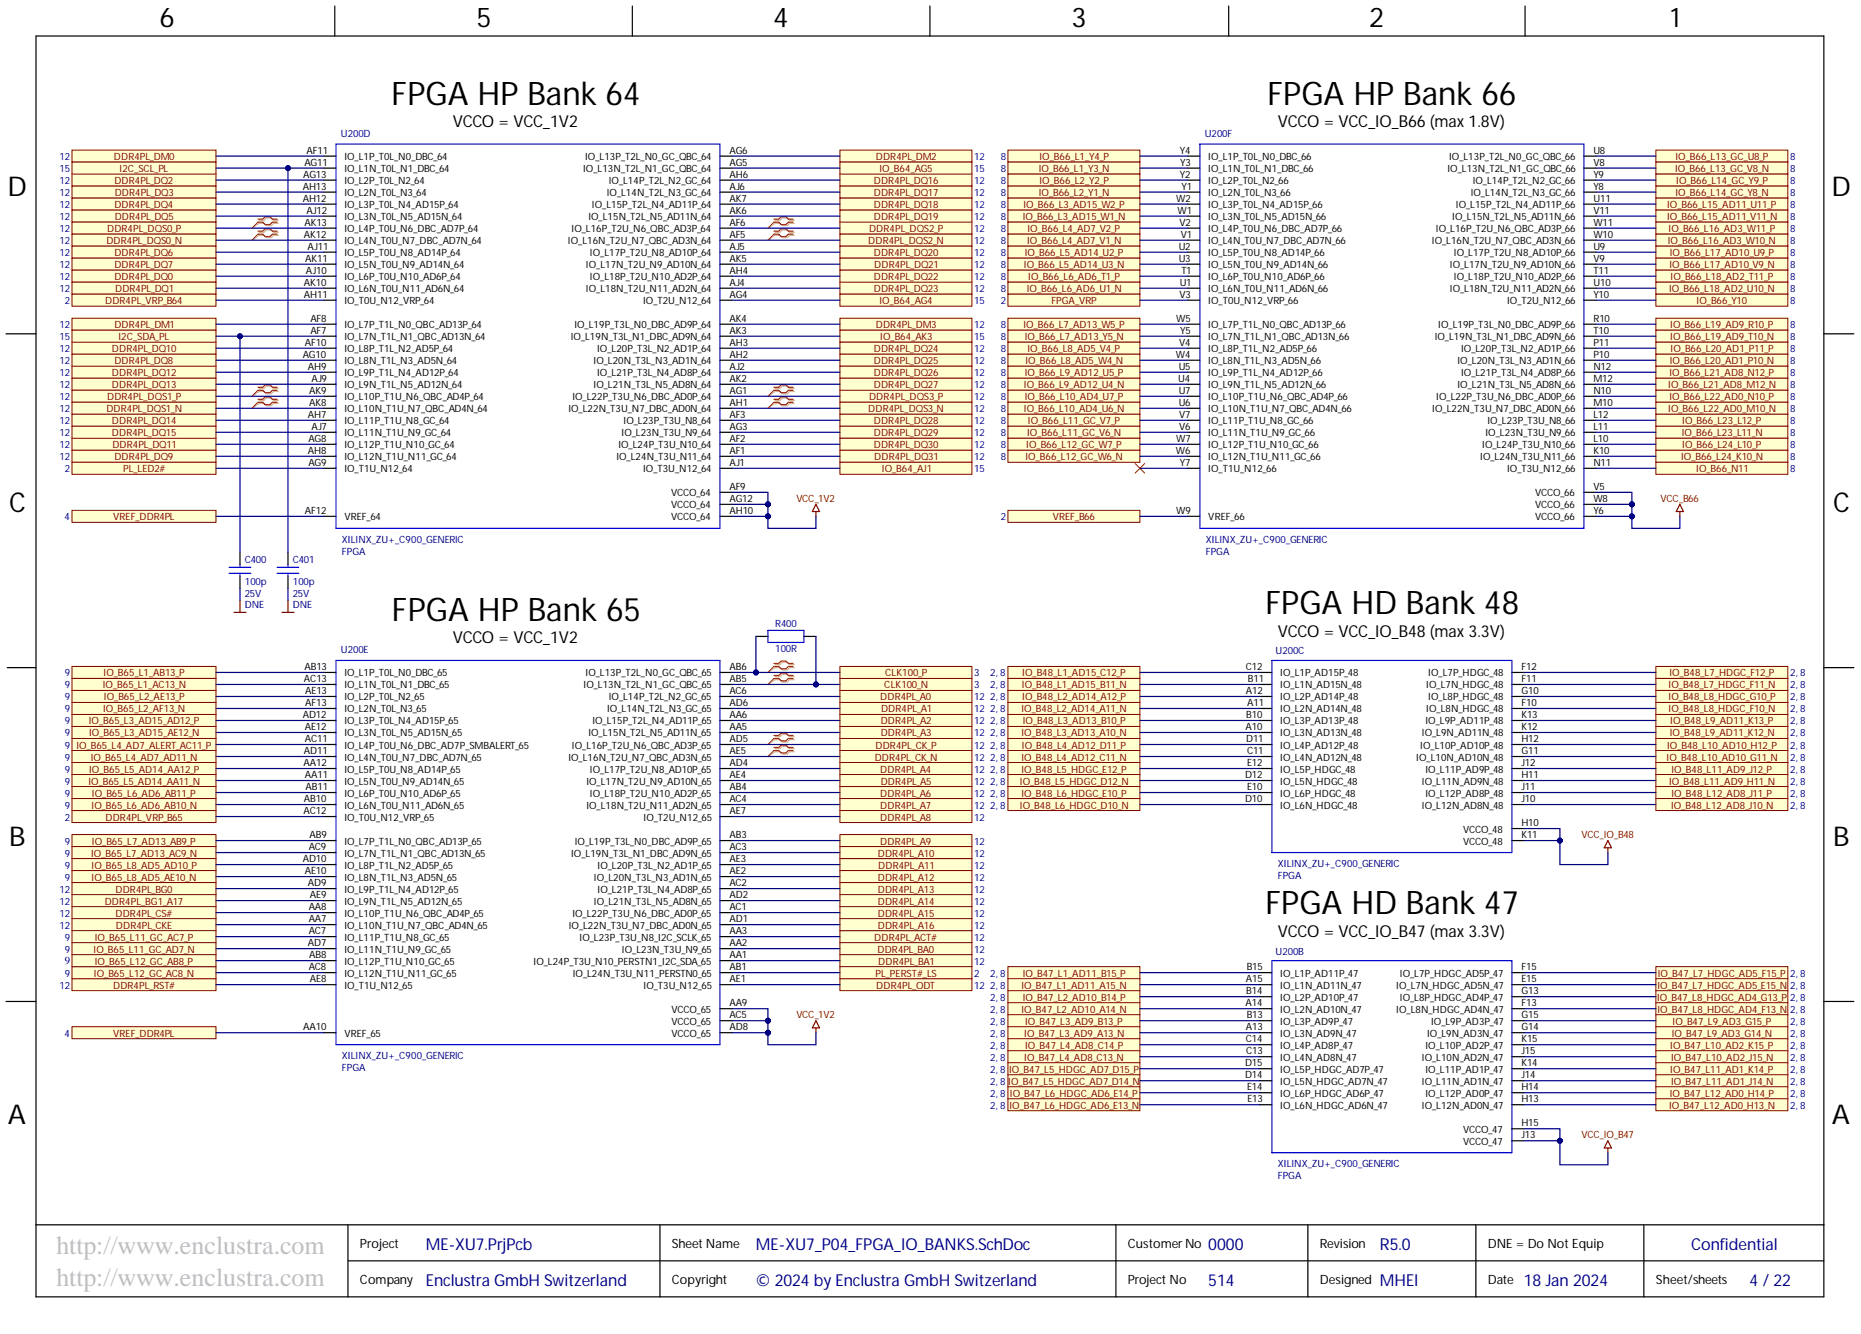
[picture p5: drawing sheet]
<svg xmlns="http://www.w3.org/2000/svg" width="393mm" height="282mm" viewBox="0 0 393 282" stroke-linecap="round" stroke-linejoin="round" font-family="sans-serif">
<defs><g id="words">
<g font-size="6.9">
<text x="82.8" y="22.2">FPGA HP Bank 64</text>
<text x="267.9" y="22.2">FPGA HP Bank 66</text>
<text x="82.8" y="131.3">FPGA HP Bank 65</text>
<text x="267.5" y="129.7">FPGA HD Bank 48</text>
<text x="267.5" y="193.2">FPGA HD Bank 47</text>
</g>
<g font-size="5.8">
<text x="33.7" y="5.7">6</text>
<text x="100.7" y="5.7">5</text>
<text x="163.4" y="5.7">4</text>
<text x="226.5" y="5.7">3</text>
<text x="289.4" y="5.7">2</text>
<text x="353" y="5.7">1</text>
<text x="1.6" y="41.4">D</text>
<text x="387.1" y="41.4">D</text>
<text x="1.9" y="108.2">C</text>
<text x="387.4" y="108.2">C</text>
<text x="1.9" y="178.7">B</text>
<text x="387.4" y="178.7">B</text>
<text x="1.7" y="237.6">A</text>
<text x="387.2" y="237.6">A</text>
</g>
<g font-size="5.5" fill="#c0c0c0">
<text x="11.9" y="265">http://www.enclustra.com</text>
<text x="11.9" y="271.8">http://www.enclustra.com</text>
</g>
<g font-size="3.5">
<text x="95.7" y="26.8">VCCO = VCC_1V2</text>
<text x="270.1" y="26.8">VCCO = VCC_IO_B66 (max 1.8V)</text>
<text x="95.7" y="135.9">VCCO = VCC_1V2</text>
<text x="270.1" y="134.6">VCCO = VCC_IO_B48 (max 3.3V)</text>
<text x="270.1" y="198.1">VCCO = VCC_IO_B47 (max 3.3V)</text>
</g>
<g font-size="3.5" fill="#000080">
<text x="90" y="264">ME-XU7.PrjPcb</text>
<text x="159.8" y="264">ME-XU7_P04_FPGA_IO_BANKS.SchDoc</text>
<text x="255.4" y="264">0000</text>
<text x="357.4" y="264">Confidential</text>
<text x="90" y="271.7">Enclustra GmbH Switzerland</text>
<text x="159.8" y="271.7">© 2024 by Enclustra GmbH Switzerland</text>
<text x="255.4" y="271.7">514</text>
<text x="291.7" y="271.7">MHEI</text>
<text x="322.1" y="271.7">18 Jan 2024</text>
<text x="369.8" y="271.7">4 / 22</text>
</g>
<text font-size="3.5" fill="#00007c" x="291.7" y="264">R5.0</text>
<g font-size="2.7">
<text x="76.1" y="263.7">Project</text>
<text x="142" y="263.7">Sheet Name</text>
<text x="238.4" y="263.7">CustomerNo</text>
<text x="279" y="263.7">Revision</text>
<text x="314.5" y="263.7">DNE = Do Not Equip</text>
<text x="76.1" y="271.3">Company</text>
<text x="142" y="271.3">Copyright</text>
<text x="238.4" y="271.3">Project No</text>
<text x="279" y="271.3">Designed</text>
<text x="314.5" y="271.3">Date</text>
<text x="350" y="271.3">Sheet/sheets</text>
</g>
<text font-size="2.3" fill="#000080" x="13.7" y="203.7">9</text>
<g font-size="2.1" fill="#000080">
<text x="72" y="28.9">U200D</text>
<text x="254.6" y="28.9">U200F</text>
<text x="12.6" y="33.8">12</text>
<text x="205.9" y="33.8">12</text>
<text x="211.5" y="33.8">8</text>
<text x="378.4" y="33.8">8</text>
<text x="12.6" y="38.9">12</text>
<text x="12.6" y="41.4">12</text>
<text x="12.6" y="36.4">15</text>
<text x="205.9" y="38.9">12</text>
<text x="205.9" y="41.4">12</text>
<text x="205.9" y="36.4">15</text>
<text x="211.5" y="36.4">8</text>
<text x="211.5" y="38.9">8</text>
<text x="211.5" y="41.4">8</text>
<text x="378.4" y="36.4">8</text>
<text x="378.4" y="38.9">8</text>
<text x="378.4" y="41.4">8</text>
<text x="12.6" y="44">12</text>
<text x="12.6" y="46.5">12</text>
<text x="205.9" y="44">12</text>
<text x="205.9" y="46.5">12</text>
<text x="211.5" y="44">8</text>
<text x="211.5" y="46.5">8</text>
<text x="378.4" y="44">8</text>
<text x="378.4" y="46.5">8</text>
<text x="12.6" y="49.1">12</text>
<text x="12.6" y="51.6">12</text>
<text x="205.9" y="49.1">12</text>
<text x="205.9" y="51.6">12</text>
<text x="211.5" y="49.1">8</text>
<text x="211.5" y="51.6">8</text>
<text x="378.4" y="49.1">8</text>
<text x="378.4" y="51.6">8</text>
<text x="12.6" y="54.1">12</text>
<text x="12.6" y="56.7">12</text>
<text x="12.6" y="59.2">12</text>
<text x="205.9" y="54.1">12</text>
<text x="205.9" y="56.7">12</text>
<text x="205.9" y="59.2">12</text>
<text x="211.5" y="54.1">8</text>
<text x="211.5" y="56.7">8</text>
<text x="211.5" y="59.2">8</text>
<text x="378.4" y="54.1">8</text>
<text x="378.4" y="56.7">8</text>
<text x="378.4" y="59.2">8</text>
<text x="12.6" y="61.7">12</text>
<text x="13.7" y="64.3">2</text>
<text x="205.9" y="61.7">12</text>
<text x="205.9" y="64.3">15</text>
<text x="211.5" y="61.7">8</text>
<text x="211.5" y="64.3">2</text>
<text x="378.4" y="61.7">8</text>
<text x="378.4" y="64.3">8</text>
<text x="12.6" y="69.4">12</text>
<text x="12.6" y="71.9">15</text>
<text x="205.9" y="69.4">12</text>
<text x="205.9" y="71.9">15</text>
<text x="211.5" y="69.4">8</text>
<text x="211.5" y="71.9">8</text>
<text x="378.4" y="69.4">8</text>
<text x="378.4" y="71.9">8</text>
<text x="12.6" y="74.4">12</text>
<text x="12.6" y="77">12</text>
<text x="205.9" y="74.4">12</text>
<text x="205.9" y="77">12</text>
<text x="211.5" y="74.4">8</text>
<text x="211.5" y="77">8</text>
<text x="378.4" y="74.4">8</text>
<text x="378.4" y="77">8</text>
<text x="12.6" y="79.5">12</text>
<text x="12.6" y="82">12</text>
<text x="205.9" y="79.5">12</text>
<text x="205.9" y="82">12</text>
<text x="211.5" y="79.5">8</text>
<text x="211.5" y="82">8</text>
<text x="378.4" y="79.5">8</text>
<text x="378.4" y="82">8</text>
<text x="12.6" y="84.6">12</text>
<text x="12.6" y="87.1">12</text>
<text x="12.6" y="89.6">12</text>
<text x="205.9" y="84.6">12</text>
<text x="205.9" y="87.1">12</text>
<text x="205.9" y="89.6">12</text>
<text x="211.5" y="84.6">8</text>
<text x="211.5" y="87.1">8</text>
<text x="211.5" y="89.6">8</text>
<text x="378.4" y="84.6">8</text>
<text x="378.4" y="87.1">8</text>
<text x="378.4" y="89.6">8</text>
<text x="12.6" y="94.7">12</text>
<text x="12.6" y="92.2">12</text>
<text x="205.9" y="92.2">12</text>
<text x="205.9" y="94.7">12</text>
<text x="211.5" y="92.2">8</text>
<text x="211.5" y="94.7">8</text>
<text x="378.4" y="92.2">8</text>
<text x="378.4" y="94.7">8</text>
<text x="12.6" y="97.3">12</text>
<text x="13.7" y="99.8">2</text>
<text x="205.9" y="97.3">12</text>
<text x="205.9" y="99.8">15</text>
<text x="211.5" y="97.3">8</text>
<text x="378.4" y="97.3">8</text>
<text x="378.4" y="99.8">8</text>
<text x="13.6" y="109.9">4</text>
<text x="211.5" y="109.9">2</text>
<text x="51.7" y="119">C400</text>
<text x="61.9" y="119">C401</text>
<text x="72.3" y="117.2">FPGA</text>
<text x="72.3" y="114.7">XILINX_ZU+_C900_GENERIC</text>
<text x="254.9" y="117.2">FPGA</text>
<text x="254.9" y="114.7">XILINX_ZU+_C900_GENERIC</text>
<text x="51.7" y="123.6">100p</text>
<text x="61.9" y="123.6">100p</text>
<text x="51.7" y="128.4">DNE</text>
<text x="51.7" y="126.1">25V</text>
<text x="61.9" y="128.4">DNE</text>
<text x="61.9" y="126.1">25V</text>
<text x="163.8" y="132.4">R400</text>
<text x="163.8" y="137.7">100R</text>
<text x="13.7" y="142.9">9</text>
<text x="72" y="138">U200E</text>
<text x="205.9" y="142.9">3</text>
<text x="209.3" y="142.9">2, 8</text>
<text x="269.6" y="138.3">U200C</text>
<text x="378.4" y="142.9">2, 8</text>
<text x="13.7" y="145.5">9</text>
<text x="13.7" y="148">9</text>
<text x="205.9" y="148">12</text>
<text x="205.9" y="145.5">3</text>
<text x="209.3" y="145.5">2, 8</text>
<text x="209.3" y="148">2, 8</text>
<text x="378.4" y="145.5">2, 8</text>
<text x="378.4" y="148">2, 8</text>
<text x="13.7" y="150.5">9</text>
<text x="13.7" y="153.1">9</text>
<text x="13.7" y="155.6">9</text>
<text x="205.9" y="150.5">12</text>
<text x="205.9" y="153.1">12</text>
<text x="205.9" y="155.6">12</text>
<text x="209.3" y="150.5">2, 8</text>
<text x="209.3" y="153.1">2, 8</text>
<text x="209.3" y="155.6">2, 8</text>
<text x="378.4" y="150.5">2, 8</text>
<text x="378.4" y="153.1">2, 8</text>
<text x="378.4" y="155.6">2, 8</text>
<text x="13.7" y="158.2">9</text>
<text x="13.7" y="160.7">9</text>
<text x="205.9" y="158.2">12</text>
<text x="205.9" y="160.7">12</text>
<text x="209.3" y="158.2">2, 8</text>
<text x="209.3" y="160.7">2, 8</text>
<text x="378.4" y="158.2">2, 8</text>
<text x="378.4" y="160.7">2, 8</text>
<text x="13.7" y="163.2">9</text>
<text x="13.7" y="165.8">9</text>
<text x="205.9" y="163.2">12</text>
<text x="205.9" y="165.8">12</text>
<text x="209.3" y="163.2">2, 8</text>
<text x="209.3" y="165.8">2, 8</text>
<text x="378.4" y="163.2">2, 8</text>
<text x="378.4" y="165.8">2, 8</text>
<text x="13.7" y="173.4">2</text>
<text x="13.7" y="168.3">9</text>
<text x="13.7" y="170.8">9</text>
<text x="205.9" y="168.3">12</text>
<text x="205.9" y="170.8">12</text>
<text x="205.9" y="173.4">12</text>
<text x="209.3" y="168.3">2, 8</text>
<text x="209.3" y="170.8">2, 8</text>
<text x="378.4" y="168.3">2, 8</text>
<text x="378.4" y="170.8">2, 8</text>
<text x="13.7" y="178.5">9</text>
<text x="205.9" y="178.5">12</text>
<text x="13.7" y="181">9</text>
<text x="13.7" y="183.5">9</text>
<text x="205.9" y="183.5">12</text>
<text x="205.9" y="181">12</text>
<text x="270.1" y="185.7">FPGA</text>
<text x="270.1" y="183.2">XILINX_ZU+_C900_GENERIC</text>
<text x="12.6" y="188.6">12</text>
<text x="12.6" y="191.1">12</text>
<text x="13.7" y="186.1">9</text>
<text x="205.9" y="186.1">12</text>
<text x="205.9" y="188.6">12</text>
<text x="205.9" y="191.1">12</text>
<text x="12.6" y="193.7">12</text>
<text x="12.6" y="196.2">12</text>
<text x="205.9" y="193.7">12</text>
<text x="205.9" y="196.2">12</text>
<text x="13.7" y="198.8">9</text>
<text x="13.7" y="201.3">9</text>
<text x="205.9" y="198.8">12</text>
<text x="205.9" y="201.3">12</text>
<text x="205.9" y="203.8">12</text>
<text x="269.6" y="201.7">U200B</text>
<text x="12.6" y="208.9">12</text>
<text x="13.7" y="206.4">9</text>
<text x="205.9" y="208.9">12</text>
<text x="205.9" y="206.4">2</text>
<text x="209.3" y="206.4">2, 8</text>
<text x="209.3" y="208.9">2, 8</text>
<text x="378.4" y="206.4">2, 8</text>
<text x="378.4" y="208.9">2, 8</text>
<text x="209.3" y="211.4">2, 8</text>
<text x="209.3" y="214">2, 8</text>
<text x="378.4" y="211.4">2, 8</text>
<text x="378.4" y="214">2, 8</text>
<text x="13.6" y="219.1">4</text>
<text x="209.3" y="216.5">2, 8</text>
<text x="209.3" y="219.1">2, 8</text>
<text x="209.3" y="221.6">2, 8</text>
<text x="378.4" y="216.5">2, 8</text>
<text x="378.4" y="219.1">2, 8</text>
<text x="378.4" y="221.6">2, 8</text>
<text x="72.3" y="226.3">FPGA</text>
<text x="72.3" y="223.8">XILINX_ZU+_C900_GENERIC</text>
<text x="209.3" y="224.1">2, 8</text>
<text x="209.3" y="226.7">2, 8</text>
<text x="378.4" y="224.1">2, 8</text>
<text x="378.4" y="226.7">2, 8</text>
<text x="209.3" y="229.2">2, 8</text>
<text x="209.3" y="231.7">2, 8</text>
<text x="378.4" y="229.2">2, 8</text>
<text x="378.4" y="231.7">2, 8</text>
<text x="209.3" y="234.3">2, 8</text>
<text x="378.4" y="234.3">2, 8</text>
<text x="270.1" y="249.2">FPGA</text>
<text x="270.1" y="246.6">XILINX_ZU+_C900_GENERIC</text>
</g>
<g font-size="2.1" fill="#800000">
<text x="24.1" y="33.8">DDR4PL_DM0</text>
<text x="185.1" y="33.8">DDR4PL_DM2</text>
<text x="219.7" y="33.8">IO_B66_L1_Y4_P</text>
<text x="354.1" y="33.8">IO_B66_L13_GC_U8_P</text>
<text x="24.2" y="38.9">DDR4PL_DQ2</text>
<text x="24.3" y="41.4">DDR4PL_DQ3</text>
<text x="25.3" y="36.4">I2C_SCL_PL</text>
<text x="184.7" y="38.9">DDR4PL_DQ16</text>
<text x="184.7" y="41.4">DDR4PL_DQ17</text>
<text x="185.9" y="36.4">IO_B64_AG5</text>
<text x="219.5" y="36.4">IO_B66_L1_Y3_N</text>
<text x="219.5" y="41.4">IO_B66_L2_Y1_N</text>
<text x="219.7" y="38.9">IO_B66_L2_Y2_P</text>
<text x="354" y="36.4">IO_B66_L13_GC_V8_N</text>
<text x="354.1" y="41.4">IO_B66_L14_GC_Y8_N</text>
<text x="354.3" y="38.9">IO_B66_L14_GC_Y9_P</text>
<text x="24.2" y="44">DDR4PL_DQ4</text>
<text x="24.3" y="46.5">DDR4PL_DQ5</text>
<text x="184.7" y="44">DDR4PL_DQ18</text>
<text x="184.7" y="46.5">DDR4PL_DQ19</text>
<text x="216.2" y="46.5">IO_B66_L3_AD15_W1_N</text>
<text x="216.3" y="44">IO_B66_L3_AD15_W2_P</text>
<text x="352.4" y="44">IO_B66_L15_AD11_U11_P</text>
<text x="352.4" y="46.5">IO_B66_L15_AD11_V11_N</text>
<text x="22.5" y="51.6">DDR4PL_DQS0_N</text>
<text x="22.7" y="49.1">DDR4PL_DQS0_P</text>
<text x="183.5" y="51.6">DDR4PL_DQS2_N</text>
<text x="183.7" y="49.1">DDR4PL_DQS2_P</text>
<text x="217.1" y="51.6">IO_B66_L4_AD7_V1_N</text>
<text x="217.2" y="49.1">IO_B66_L4_AD7_V2_P</text>
<text x="352.5" y="51.6">IO_B66_L16_AD3_W10_N</text>
<text x="352.7" y="49.1">IO_B66_L16_AD3_W11_P</text>
<text x="24.2" y="54.1">DDR4PL_DQ6</text>
<text x="24.2" y="56.7">DDR4PL_DQ7</text>
<text x="24.2" y="59.2">DDR4PL_DQ0</text>
<text x="184.7" y="54.1">DDR4PL_DQ20</text>
<text x="184.7" y="59.2">DDR4PL_DQ22</text>
<text x="184.8" y="56.7">DDR4PL_DQ21</text>
<text x="216.4" y="56.7">IO_B66_L5_AD14_U3_N</text>
<text x="216.6" y="54.1">IO_B66_L5_AD14_U2_P</text>
<text x="217.3" y="59.2">IO_B66_L6_AD6_T1_P</text>
<text x="352.9" y="56.7">IO_B66_L17_AD10_V9_N</text>
<text x="352.9" y="54.1">IO_B66_L17_AD10_U9_P</text>
<text x="353.1" y="59.2">IO_B66_L18_AD2_T11_P</text>
<text x="22.2" y="64.3">DDR4PL_VRP_B64</text>
<text x="24.3" y="61.7">DDR4PL_DQ1</text>
<text x="184.7" y="61.7">DDR4PL_DQ23</text>
<text x="185.9" y="64.3">IO_B64_AG4</text>
<text x="217" y="61.7">IO_B66_L6_AD6_U1_N</text>
<text x="222.3" y="64.3">FPGA_VRP</text>
<text x="352.8" y="61.7">IO_B66_L18_AD2_U10_N</text>
<text x="358.6" y="64.3">IO_B66_Y10</text>
<text x="24.2" y="69.4">DDR4PL_DM1</text>
<text x="25" y="71.9">I2C_SDA_PL</text>
<text x="185.1" y="69.4">DDR4PL_DM3</text>
<text x="186.1" y="71.9">IO_B64_AK3</text>
<text x="216.3" y="69.4">IO_B66_L7_AD13_W5_P</text>
<text x="216.6" y="71.9">IO_B66_L7_AD13_Y5_N</text>
<text x="353" y="69.4">IO_B66_L19_AD9_R10_P</text>
<text x="353" y="71.9">IO_B66_L19_AD9_T10_N</text>
<text x="23.7" y="74.4">DDR4PL_DQ10</text>
<text x="24.2" y="77">DDR4PL_DQ8</text>
<text x="184.7" y="74.4">DDR4PL_DQ24</text>
<text x="184.7" y="77">DDR4PL_DQ25</text>
<text x="216.8" y="77">IO_B66_L8_AD5_W4_N</text>
<text x="217.2" y="74.4">IO_B66_L8_AD5_V4_P</text>
<text x="352.9" y="77">IO_B66_L20_AD1_P10_N</text>
<text x="353.1" y="74.4">IO_B66_L20_AD1_P11_P</text>
<text x="23.7" y="79.5">DDR4PL_DQ12</text>
<text x="23.7" y="82">DDR4PL_DQ13</text>
<text x="184.7" y="79.5">DDR4PL_DQ26</text>
<text x="184.7" y="82">DDR4PL_DQ27</text>
<text x="216.4" y="82">IO_B66_L9_AD12_U4_N</text>
<text x="216.6" y="79.5">IO_B66_L9_AD12_U5_P</text>
<text x="352.6" y="82">IO_B66_L21_AD8_M12_N</text>
<text x="352.9" y="79.5">IO_B66_L21_AD8_N12_P</text>
<text x="22.5" y="87.1">DDR4PL_DQS1_N</text>
<text x="22.7" y="84.6">DDR4PL_DQS1_P</text>
<text x="23.7" y="89.6">DDR4PL_DQ14</text>
<text x="183.5" y="87.1">DDR4PL_DQS3_N</text>
<text x="183.7" y="84.6">DDR4PL_DQS3_P</text>
<text x="184.7" y="89.6">DDR4PL_DQ28</text>
<text x="216.4" y="87.1">IO_B66_L10_AD4_U6_N</text>
<text x="216.6" y="84.6">IO_B66_L10_AD4_U7_P</text>
<text x="217.3" y="89.6">IO_B66_L11_GC_V7_P</text>
<text x="352.6" y="87.1">IO_B66_L22_AD0_M10_N</text>
<text x="352.9" y="84.6">IO_B66_L22_AD0_N10_P</text>
<text x="355.6" y="89.6">IO_B66_L23_L12_P</text>
<text x="23.7" y="92.2">DDR4PL_DQ15</text>
<text x="23.8" y="94.7">DDR4PL_DQ11</text>
<text x="184.7" y="92.2">DDR4PL_DQ29</text>
<text x="184.7" y="94.7">DDR4PL_DQ30</text>
<text x="216.9" y="94.7">IO_B66_L12_GC_W7_P</text>
<text x="217.1" y="92.2">IO_B66_L11_GC_V6_N</text>
<text x="355.5" y="92.2">IO_B66_L23_L11_N</text>
<text x="355.6" y="94.7">IO_B66_L24_L10_P</text>
<text x="24.2" y="97.3">DDR4PL_DQ9</text>
<text x="26" y="99.8">PL_LED2#</text>
<text x="184.8" y="97.3">DDR4PL_DQ31</text>
<text x="186.4" y="99.8">IO_B64_AJ1</text>
<text x="216.8" y="97.3">IO_B66_L12_GC_W6_N</text>
<text x="355.3" y="97.3">IO_B66_L24_K10_N</text>
<text x="358.5" y="99.8">IO_B66_N11</text>
<text x="168.3" y="106.1">VCC_1V2</text>
<text x="351" y="106.1">VCC_B66</text>
<text x="23.9" y="109.9">VREF_DDR4PL</text>
<text x="222.5" y="109.9">VREF_B66</text>
<text x="21.9" y="142.9">IO_B65_L1_AB13_P</text>
<text x="187.1" y="142.9">CLK100_P</text>
<text x="216.1" y="142.9">IO_B48_L1_AD15_C12_P</text>
<text x="352.9" y="142.9">IO_B48_L7_HDGC_F12_P</text>
<text x="21.7" y="145.5">IO_B65_L1_AC13_N</text>
<text x="22" y="148">IO_B65_L2_AE13_P</text>
<text x="186.1" y="148">DDR4PL_A0</text>
<text x="186.9" y="145.5">CLK100_N</text>
<text x="216" y="145.5">IO_B48_L1_AD15_B11_N</text>
<text x="216.1" y="148">IO_B48_L2_AD14_A12_P</text>
<text x="352.7" y="145.5">IO_B48_L7_HDGC_F11_N</text>
<text x="352.7" y="148">IO_B48_L8_HDGC_G10_P</text>
<text x="18.8" y="153.1">IO_B65_L3_AD15_AD12_P</text>
<text x="18.9" y="155.6">IO_B65_L3_AD15_AE12_N</text>
<text x="21.8" y="150.5">IO_B65_L2_AF13_N</text>
<text x="186.2" y="153.1">DDR4PL_A2</text>
<text x="186.2" y="155.6">DDR4PL_A3</text>
<text x="186.2" y="150.5">DDR4PL_A1</text>
<text x="215.9" y="150.5">IO_B48_L2_AD14_A11_N</text>
<text x="215.9" y="155.6">IO_B48_L3_AD13_A10_N</text>
<text x="216.2" y="153.1">IO_B48_L3_AD13_B10_P</text>
<text x="352.7" y="150.5">IO_B48_L8_HDGC_F10_N</text>
<text x="352.9" y="155.6">IO_B48_L9_AD11_K12_N</text>
<text x="353" y="153.1">IO_B48_L9_AD11_K13_P</text>
<text x="16.1" y="158.2">IO_B65_L4_AD7_ALERT_AC11_P</text>
<text x="19.2" y="160.7">IO_B65_L4_AD7_AD11_N</text>
<text x="184.9" y="160.7">DDR4PL_CK_N</text>
<text x="185.1" y="158.2">DDR4PL_CK_P</text>
<text x="215.9" y="160.7">IO_B48_L4_AD12_C11_N</text>
<text x="216" y="158.2">IO_B48_L4_AD12_D11_P</text>
<text x="352.3" y="160.7">IO_B48_L10_AD10_G11_N</text>
<text x="352.4" y="158.2">IO_B48_L10_AD10_H12_P</text>
<text x="18.7" y="165.8">IO_B65_L5_AD14_AA11_N</text>
<text x="18.9" y="163.2">IO_B65_L5_AD14_AA12_P</text>
<text x="186.1" y="163.2">DDR4PL_A4</text>
<text x="186.2" y="165.8">DDR4PL_A5</text>
<text x="215.6" y="165.8">IO_B48_L5_HDGC_D12_N</text>
<text x="215.9" y="163.2">IO_B48_L5_HDGC_E12_P</text>
<text x="352.8" y="165.8">IO_B48_L11_AD9_H11_N</text>
<text x="353.3" y="163.2">IO_B48_L11_AD9_J12_P</text>
<text x="19.4" y="170.8">IO_B65_L6_AD6_AB10_N</text>
<text x="19.4" y="168.3">IO_B65_L6_AD6_AB11_P</text>
<text x="22.3" y="173.4">DDR4PL_VRP_B65</text>
<text x="186.1" y="168.3">DDR4PL_A6</text>
<text x="186.1" y="170.8">DDR4PL_A7</text>
<text x="186.1" y="173.4">DDR4PL_A8</text>
<text x="215.6" y="170.8">IO_B48_L6_HDGC_D10_N</text>
<text x="215.9" y="168.3">IO_B48_L6_HDGC_E10_P</text>
<text x="353.2" y="170.8">IO_B48_L12_AD8_J10_N</text>
<text x="353.3" y="168.3">IO_B48_L12_AD8_J11_P</text>
<text x="19.4" y="178.5">IO_B65_L7_AD13_AB9_P</text>
<text x="186.1" y="178.5">DDR4PL_A9</text>
<text x="334.3" y="177.1">VCC_IO_B48</text>
<text x="19.3" y="181">IO_B65_L7_AD13_AC9_N</text>
<text x="19.4" y="183.5">IO_B65_L8_AD5_AD10_P</text>
<text x="185.6" y="181">DDR4PL_A10</text>
<text x="185.6" y="183.5">DDR4PL_A11</text>
<text x="19.4" y="186.1">IO_B65_L8_AD5_AE10_N</text>
<text x="22.1" y="191.1">DDR4PL_BG1_A17</text>
<text x="24.4" y="188.6">DDR4PL_BG0</text>
<text x="185.6" y="186.1">DDR4PL_A12</text>
<text x="185.6" y="188.6">DDR4PL_A13</text>
<text x="185.6" y="191.1">DDR4PL_A14</text>
<text x="24.4" y="193.7">DDR4PL_CS#</text>
<text x="24.5" y="196.2">DDR4PL_CKE</text>
<text x="185.6" y="193.7">DDR4PL_A15</text>
<text x="185.6" y="196.2">DDR4PL_A16</text>
<text x="19.8" y="201.3">IO_B65_L11_GC_AD7_N</text>
<text x="20" y="198.8">IO_B65_L11_GC_AC7_P</text>
<text x="20" y="203.8">IO_B65_L12_GC_AB8_P</text>
<text x="184.8" y="198.8">DDR4PL_ACT#</text>
<text x="185.5" y="201.3">DDR4PL_BA0</text>
<text x="185.6" y="203.8">DDR4PL_BA1</text>
<text x="19.9" y="206.4">IO_B65_L12_GC_AC8_N</text>
<text x="23.9" y="208.9">DDR4PL_RST#</text>
<text x="185.1" y="206.4">PL_PERST#_LS</text>
<text x="185.2" y="208.9">DDR4PL_ODT</text>
<text x="215.9" y="208.9">IO_B47_L1_AD11_A15_N</text>
<text x="216.2" y="206.4">IO_B47_L1_AD11_B15_P</text>
<text x="350.3" y="208.9">IO_B47_L7_HDGC_AD5_E15_N</text>
<text x="350.4" y="206.4">IO_B47_L7_HDGC_AD5_F15_P</text>
<text x="168.3" y="215.2">VCC_1V2</text>
<text x="215.9" y="214">IO_B47_L2_AD10_A14_N</text>
<text x="216.2" y="211.4">IO_B47_L2_AD10_B14_P</text>
<text x="350.2" y="211.4">IO_B47_L8_HDGC_AD4_G13_P</text>
<text x="350.3" y="214">IO_B47_L8_HDGC_AD4_F13_N</text>
<text x="23.9" y="219.1">VREF_DDR4PL</text>
<text x="216.5" y="219.1">IO_B47_L3_AD9_A13_N</text>
<text x="216.7" y="216.5">IO_B47_L3_AD9_B13_P</text>
<text x="216.7" y="221.6">IO_B47_L4_AD8_C14_P</text>
<text x="353" y="221.6">IO_B47_L10_AD2_K15_P</text>
<text x="353.4" y="219.1">IO_B47_L9_AD3_G14_N</text>
<text x="353.5" y="216.5">IO_B47_L9_AD3_G15_P</text>
<text x="213.3" y="226.7">IO_B47_L5_HDGC_AD7_D15_P</text>
<text x="216.5" y="224.1">IO_B47_L4_AD8_C13_N</text>
<text x="353" y="226.7">IO_B47_L11_AD1_K14_P</text>
<text x="353.2" y="224.1">IO_B47_L10_AD2_J15_N</text>
<text x="213.1" y="229.2">IO_B47_L5_HDGC_AD7_D14_N</text>
<text x="213.5" y="231.7">IO_B47_L6_HDGC_AD6_E14_P</text>
<text x="352.9" y="231.7">IO_B47_L12_AD0_H14_P</text>
<text x="353.2" y="229.2">IO_B47_L11_AD1_J14_N</text>
<text x="213.4" y="234.3">IO_B47_L6_HDGC_AD6_E13_N</text>
<text x="352.8" y="234.3">IO_B47_L12_AD0_H13_N</text>
<text x="334.3" y="240.5">VCC_IO_B47</text>
</g>
<g font-size="2.1">
<text x="64.3" y="35">AG11</text>
<text x="64.8" y="32.5">AF11</text>
<text x="72.8" y="33.8">IO_L1P_T0L_N0_DBC_64</text>
<text x="123.7" y="33.8">IO_L13P_T2L_N0_GC_QBC_64</text>
<text x="154.2" y="32.5">AG6</text>
<text x="154.2" y="35">AG5</text>
<text x="249.4" y="32.5">Y4</text>
<text x="249.5" y="35">Y3</text>
<text x="255.4" y="33.8">IO_L1P_T0L_N0_DBC_66</text>
<text x="306.3" y="33.8">IO_L13P_T2L_N0_GC_QBC_66</text>
<text x="336.8" y="32.5">U8</text>
<text x="336.8" y="35">V8</text>
<text x="64" y="40.1">AH13</text>
<text x="64.1" y="37.6">AG13</text>
<text x="72.8" y="36.4">IO_L1N_T0L_N1_DBC_64</text>
<text x="72.8" y="38.9">IO_L2P_T0L_N2_64</text>
<text x="72.8" y="41.4">IO_L2N_T0L_N3_64</text>
<text x="123.3" y="36.4">IO_L13N_T2L_N1_GC_QBC_64</text>
<text x="128.2" y="41.4">IO_L14N_T2L_N3_GC_64</text>
<text x="128.7" y="38.9">IO_L14P_T2L_N2_GC_64</text>
<text x="154.2" y="37.6">AH6</text>
<text x="154.2" y="40.1">AJ6</text>
<text x="249.4" y="37.6">Y2</text>
<text x="249.7" y="40.1">Y1</text>
<text x="255.4" y="36.4">IO_L1N_T0L_N1_DBC_66</text>
<text x="255.4" y="38.9">IO_L2P_T0L_N2_66</text>
<text x="255.4" y="41.4">IO_L2N_T0L_N3_66</text>
<text x="305.9" y="36.4">IO_L13N_T2L_N1_GC_QBC_66</text>
<text x="310.8" y="41.4">IO_L14N_T2L_N3_GC_66</text>
<text x="311.3" y="38.9">IO_L14P_T2L_N2_GC_66</text>
<text x="336.8" y="37.6">Y9</text>
<text x="336.8" y="40.1">Y8</text>
<text x="64" y="42.6">AH12</text>
<text x="64.3" y="47.7">AK13</text>
<text x="64.8" y="45.2">AJ12</text>
<text x="72.8" y="44">IO_L3P_T0L_N4_AD15P_64</text>
<text x="72.8" y="46.5">IO_L3N_T0L_N5_AD15N_64</text>
<text x="124.4" y="46.5">IO_L15N_T2L_N5_AD11N_64</text>
<text x="125.1" y="44">IO_L15P_T2L_N4_AD11P_64</text>
<text x="154.2" y="42.6">AK7</text>
<text x="154.2" y="45.2">AK6</text>
<text x="154.2" y="47.7">AF6</text>
<text x="248.6" y="42.6">W2</text>
<text x="248.9" y="45.2">W1</text>
<text x="249.3" y="47.7">V2</text>
<text x="255.4" y="44">IO_L3P_T0L_N4_AD15P_66</text>
<text x="255.4" y="46.5">IO_L3N_T0L_N5_AD15N_66</text>
<text x="307" y="46.5">IO_L15N_T2L_N5_AD11N_66</text>
<text x="307.7" y="44">IO_L15P_T2L_N4_AD11P_66</text>
<text x="336.8" y="42.6">U11</text>
<text x="336.8" y="45.2">V11</text>
<text x="336.8" y="47.7">W11</text>
<text x="64.2" y="50.2">AK12</text>
<text x="65" y="52.8">AJ11</text>
<text x="72.8" y="49.1">IO_L4P_T0U_N6_DBC_AD7P_64</text>
<text x="72.8" y="51.6">IO_L4N_T0U_N7_DBC_AD7N_64</text>
<text x="120" y="51.6">IO_L16N_T2U_N7_QBC_AD3N_64</text>
<text x="120.8" y="49.1">IO_L16P_T2U_N6_QBC_AD3P_64</text>
<text x="154.2" y="50.2">AF5</text>
<text x="154.2" y="52.8">AJ5</text>
<text x="249.1" y="52.8">U2</text>
<text x="249.6" y="50.2">V1</text>
<text x="255.4" y="49.1">IO_L4P_T0U_N6_DBC_AD7P_66</text>
<text x="255.4" y="51.6">IO_L4N_T0U_N7_DBC_AD7N_66</text>
<text x="302.6" y="51.6">IO_L16N_T2U_N7_QBC_AD3N_66</text>
<text x="303.5" y="49.1">IO_L16P_T2U_N6_QBC_AD3P_66</text>
<text x="336.8" y="50.2">W10</text>
<text x="336.8" y="52.8">U9</text>
<text x="64.5" y="55.3">AK11</text>
<text x="64.7" y="57.8">AJ10</text>
<text x="72.8" y="54.1">IO_L5P_T0U_N8_AD14P_64</text>
<text x="72.8" y="56.7">IO_L5N_T0U_N9_AD14N_64</text>
<text x="72.8" y="59.2">IO_L6P_T0U_N10_AD6P_64</text>
<text x="123.8" y="56.7">IO_L17N_T2U_N9_AD10N_64</text>
<text x="124.7" y="54.1">IO_L17P_T2U_N8_AD10P_64</text>
<text x="124.7" y="59.2">IO_L18P_T2U_N10_AD2P_64</text>
<text x="154.2" y="55.3">AK5</text>
<text x="154.2" y="57.8">AH4</text>
<text x="249.1" y="55.3">U3</text>
<text x="249.7" y="57.8">T1</text>
<text x="255.4" y="54.1">IO_L5P_T0U_N8_AD14P_66</text>
<text x="255.4" y="56.7">IO_L5N_T0U_N9_AD14N_66</text>
<text x="255.4" y="59.2">IO_L6P_T0U_N10_AD6P_66</text>
<text x="306.5" y="56.7">IO_L17N_T2U_N9_AD10N_66</text>
<text x="307.3" y="54.1">IO_L17P_T2U_N8_AD10P_66</text>
<text x="307.3" y="59.2">IO_L18P_T2U_N10_AD2P_66</text>
<text x="336.8" y="55.3">V9</text>
<text x="336.8" y="57.8">T11</text>
<text x="64.2" y="60.4">AK10</text>
<text x="64.2" y="62.9">AH11</text>
<text x="72.8" y="61.7">IO_L6N_T0U_N11_AD6N_64</text>
<text x="72.8" y="64.3">IO_T0U_N12_VRP_64</text>
<text x="123.8" y="61.7">IO_L18N_T2U_N11_AD2N_64</text>
<text x="135.9" y="64.3">IO_T2U_N12_64</text>
<text x="154.2" y="60.4">AJ4</text>
<text x="154.2" y="62.9">AG4</text>
<text x="249.3" y="62.9">V3</text>
<text x="249.4" y="60.4">U1</text>
<text x="255.4" y="61.7">IO_L6N_T0U_N11_AD6N_66</text>
<text x="255.4" y="64.3">IO_T0U_N12_VRP_66</text>
<text x="306.5" y="61.7">IO_L18N_T2U_N11_AD2N_66</text>
<text x="318.5" y="64.3">IO_T2U_N12_66</text>
<text x="336.8" y="60.4">U10</text>
<text x="336.8" y="62.9">Y10</text>
<text x="65.6" y="68">AF8</text>
<text x="65.6" y="70.5">AF7</text>
<text x="72.8" y="69.4">IO_L7P_T1L_N0_QBC_AD13P_64</text>
<text x="72.8" y="71.9">IO_L7N_T1L_N1_QBC_AD13N_64</text>
<text x="120.6" y="71.9">IO_L19N_T3L_N1_DBC_AD9N_64</text>
<text x="121.4" y="69.4">IO_L19P_T3L_N0_DBC_AD9P_64</text>
<text x="154.2" y="68">AK4</text>
<text x="154.2" y="70.5">AK3</text>
<text x="248.6" y="68">W5</text>
<text x="249.5" y="70.5">Y5</text>
<text x="255.4" y="69.4">IO_L7P_T1L_N0_QBC_AD13P_66</text>
<text x="255.4" y="71.9">IO_L7N_T1L_N1_QBC_AD13N_66</text>
<text x="303.2" y="71.9">IO_L19N_T3L_N1_DBC_AD9N_66</text>
<text x="304" y="69.4">IO_L19P_T3L_N0_DBC_AD9P_66</text>
<text x="336.8" y="68">R10</text>
<text x="336.8" y="70.5">T10</text>
<text x="64" y="75.6">AG10</text>
<text x="64.4" y="73.1">AF10</text>
<text x="72.8" y="74.4">IO_L8P_T1L_N2_AD5P_64</text>
<text x="72.8" y="77">IO_L8N_T1L_N3_AD5N_64</text>
<text x="125.5" y="77">IO_L20N_T3L_N3_AD1N_64</text>
<text x="126.2" y="74.4">IO_L20P_T3L_N2_AD1P_64</text>
<text x="154.2" y="73.1">AH3</text>
<text x="154.2" y="75.6">AH2</text>
<text x="248.5" y="75.6">W4</text>
<text x="249.2" y="73.1">V4</text>
<text x="255.4" y="74.4">IO_L8P_T1L_N2_AD5P_66</text>
<text x="255.4" y="77">IO_L8N_T1L_N3_AD5N_66</text>
<text x="308.1" y="77">IO_L20N_T3L_N3_AD1N_66</text>
<text x="308.8" y="74.4">IO_L20P_T3L_N2_AD1P_66</text>
<text x="336.8" y="73.1">P11</text>
<text x="336.8" y="75.6">P10</text>
<text x="65.1" y="78.1">AH9</text>
<text x="65.3" y="83.2">AK9</text>
<text x="65.9" y="80.7">AJ9</text>
<text x="72.8" y="79.5">IO_L9P_T1L_N4_AD12P_64</text>
<text x="72.8" y="82">IO_L9N_T1L_N5_AD12N_64</text>
<text x="125.5" y="82">IO_L21N_T3L_N5_AD8N_64</text>
<text x="126.2" y="79.5">IO_L21P_T3L_N4_AD8P_64</text>
<text x="154.2" y="78.1">AJ2</text>
<text x="154.2" y="80.7">AK2</text>
<text x="154.2" y="83.2">AG1</text>
<text x="249.1" y="80.7">U4</text>
<text x="249.1" y="78.1">U5</text>
<text x="249.1" y="83.2">U7</text>
<text x="255.4" y="79.5">IO_L9P_T1L_N4_AD12P_66</text>
<text x="255.4" y="82">IO_L9N_T1L_N5_AD12N_66</text>
<text x="308.1" y="82">IO_L21N_T3L_N5_AD8N_66</text>
<text x="308.8" y="79.5">IO_L21P_T3L_N4_AD8P_66</text>
<text x="336.8" y="78.1">N12</text>
<text x="336.8" y="80.7">M12</text>
<text x="336.8" y="83.2">N10</text>
<text x="65.1" y="88.3">AH7</text>
<text x="65.3" y="85.8">AK8</text>
<text x="72.8" y="84.6">IO_L10P_T1U_N6_QBC_AD4P_64</text>
<text x="72.8" y="87.1">IO_L10N_T1U_N7_QBC_AD4N_64</text>
<text x="72.8" y="89.6">IO_L11P_T1U_N8_GC_64</text>
<text x="120.1" y="87.1">IO_L22N_T3U_N7_DBC_AD0N_64</text>
<text x="121" y="84.6">IO_L22P_T3U_N6_DBC_AD0P_64</text>
<text x="131.8" y="89.6">IO_L23P_T3U_N8_64</text>
<text x="154.2" y="85.8">AH1</text>
<text x="154.2" y="88.3">AF3</text>
<text x="249.1" y="85.8">U6</text>
<text x="249.2" y="88.3">V7</text>
<text x="255.4" y="84.6">IO_L10P_T1U_N6_QBC_AD4P_66</text>
<text x="255.4" y="87.1">IO_L10N_T1U_N7_QBC_AD4N_66</text>
<text x="255.4" y="89.6">IO_L11P_T1U_N8_GC_66</text>
<text x="302.7" y="87.1">IO_L22N_T3U_N7_DBC_AD0N_66</text>
<text x="303.6" y="84.6">IO_L22P_T3U_N6_DBC_AD0P_66</text>
<text x="314.4" y="89.6">IO_L23P_T3U_N8_66</text>
<text x="336.8" y="85.8">M10</text>
<text x="336.8" y="88.3">L12</text>
<text x="65.1" y="95.9">AH8</text>
<text x="65.2" y="93.4">AG8</text>
<text x="65.9" y="90.8">AJ7</text>
<text x="72.8" y="92.2">IO_L11N_T1U_N9_GC_64</text>
<text x="72.8" y="94.7">IO_L12P_T1U_N10_GC_64</text>
<text x="130.7" y="94.7">IO_L24P_T3U_N10_64</text>
<text x="131.4" y="92.2">IO_L23N_T3U_N9_64</text>
<text x="154.2" y="90.8">AG3</text>
<text x="154.2" y="93.4">AF2</text>
<text x="154.2" y="95.9">AF1</text>
<text x="248.5" y="95.9">W6</text>
<text x="248.6" y="93.4">W7</text>
<text x="249.2" y="90.8">V6</text>
<text x="255.4" y="92.2">IO_L11N_T1U_N9_GC_66</text>
<text x="255.4" y="94.7">IO_L12P_T1U_N10_GC_66</text>
<text x="313.3" y="94.7">IO_L24P_T3U_N10_66</text>
<text x="314" y="92.2">IO_L23N_T3U_N9_66</text>
<text x="336.8" y="90.8">L11</text>
<text x="336.8" y="93.4">L10</text>
<text x="336.8" y="95.9">K10</text>
<text x="65.2" y="98.4">AG9</text>
<text x="72.8" y="97.3">IO_L12N_T1U_N11_GC_64</text>
<text x="72.8" y="99.8">IO_T1U_N12_64</text>
<text x="130.3" y="97.3">IO_L24N_T3U_N11_64</text>
<text x="135.9" y="99.8">IO_T3U_N12_64</text>
<text x="154.2" y="98.4">AJ1</text>
<text x="249.4" y="98.4">Y7</text>
<text x="255.4" y="97.3">IO_L12N_T1U_N11_GC_66</text>
<text x="255.4" y="99.8">IO_T1U_N12_66</text>
<text x="312.9" y="97.3">IO_L24N_T3U_N11_66</text>
<text x="318.5" y="99.8">IO_T3U_N12_66</text>
<text x="336.8" y="98.4">N11</text>
<text x="141.9" y="104.9">VCCO_64</text>
<text x="141.9" y="107.4">VCCO_64</text>
<text x="154.2" y="103.5">AF9</text>
<text x="154.2" y="106.1">AG12</text>
<text x="324.5" y="104.9">VCCO_66</text>
<text x="324.5" y="107.4">VCCO_66</text>
<text x="336.8" y="103.5">V5</text>
<text x="336.8" y="106.1">W8</text>
<text x="64.4" y="108.6">AF12</text>
<text x="72.8" y="109.9">VREF_64</text>
<text x="141.9" y="109.9">VCCO_64</text>
<text x="154.2" y="108.6">AH10</text>
<text x="248.6" y="108.6">W9</text>
<text x="255.4" y="109.9">VREF_66</text>
<text x="324.5" y="109.9">VCCO_66</text>
<text x="336.8" y="108.6">Y6</text>
<text x="64.3" y="141.6">AB13</text>
<text x="72.8" y="142.9">IO_L1P_T0L_N0_DBC_65</text>
<text x="123.8" y="142.9">IO_L13P_T2L_N0_GC_QBC_65</text>
<text x="154.2" y="141.6">AB6</text>
<text x="263.3" y="141.6">C12</text>
<text x="270.6" y="142.9">IO_L1P_AD15P_48</text>
<text x="301.9" y="142.9">IO_L7P_HDGC_48</text>
<text x="321.6" y="141.6">F12</text>
<text x="64.2" y="144.1">AC13</text>
<text x="64.5" y="146.7">AE13</text>
<text x="64.5" y="149.2">AF13</text>
<text x="72.8" y="145.5">IO_L1N_T0L_N1_DBC_65</text>
<text x="72.8" y="148">IO_L2P_T0L_N2_65</text>
<text x="123.3" y="145.5">IO_L13N_T2L_N1_GC_QBC_65</text>
<text x="128.7" y="148">IO_L14P_T2L_N2_GC_65</text>
<text x="154.2" y="144.1">AB5</text>
<text x="154.2" y="146.7">AC6</text>
<text x="154.2" y="149.2">AD6</text>
<text x="263.3" y="146.7">A12</text>
<text x="263.6" y="149.2">A11</text>
<text x="263.8" y="144.1">B11</text>
<text x="270.6" y="145.5">IO_L1N_AD15N_48</text>
<text x="270.6" y="148">IO_L2P_AD14P_48</text>
<text x="301.5" y="145.5">IO_L7N_HDGC_48</text>
<text x="301.9" y="148">IO_L8P_HDGC_48</text>
<text x="321.6" y="144.1">F11</text>
<text x="321.6" y="146.7">G10</text>
<text x="321.6" y="149.2">F10</text>
<text x="64" y="151.7">AD12</text>
<text x="64.4" y="154.3">AE12</text>
<text x="72.8" y="150.5">IO_L2N_T0L_N3_65</text>
<text x="72.8" y="153.1">IO_L3P_T0L_N4_AD15P_65</text>
<text x="72.8" y="155.6">IO_L3N_T0L_N5_AD15N_65</text>
<text x="124.4" y="155.6">IO_L15N_T2L_N5_AD11N_65</text>
<text x="125.2" y="153.1">IO_L15P_T2L_N4_AD11P_65</text>
<text x="128.3" y="150.5">IO_L14N_T2L_N3_GC_65</text>
<text x="154.2" y="151.7">AA6</text>
<text x="154.2" y="154.3">AA5</text>
<text x="263.3" y="154.3">A10</text>
<text x="263.4" y="151.7">B10</text>
<text x="270.6" y="150.5">IO_L2N_AD14N_48</text>
<text x="270.6" y="153.1">IO_L3P_AD13P_48</text>
<text x="270.6" y="155.6">IO_L3N_AD13N_48</text>
<text x="300.5" y="155.6">IO_L9N_AD11N_48</text>
<text x="301.3" y="153.1">IO_L9P_AD11P_48</text>
<text x="301.5" y="150.5">IO_L8N_HDGC_48</text>
<text x="321.6" y="151.7">K13</text>
<text x="321.6" y="154.3">K12</text>
<text x="64.2" y="161.9">AA12</text>
<text x="64.2" y="159.3">AD11</text>
<text x="64.4" y="156.8">AC11</text>
<text x="72.8" y="158.2">IO_L4P_T0U_N6_DBC_AD7P_SMBALERT_65</text>
<text x="72.8" y="160.7">IO_L4N_T0U_N7_DBC_AD7N_65</text>
<text x="120.1" y="160.7">IO_L16N_T2U_N7_QBC_AD3N_65</text>
<text x="120.9" y="158.2">IO_L16P_T2U_N6_QBC_AD3P_65</text>
<text x="154.2" y="156.8">AD5</text>
<text x="154.2" y="159.3">AE5</text>
<text x="154.2" y="161.9">AD4</text>
<text x="263.4" y="156.8">D11</text>
<text x="263.6" y="159.3">C11</text>
<text x="263.6" y="161.9">E12</text>
<text x="270.6" y="158.2">IO_L4P_AD12P_48</text>
<text x="270.6" y="160.7">IO_L4N_AD12N_48</text>
<text x="299.4" y="160.7">IO_L10N_AD10N_48</text>
<text x="300.2" y="158.2">IO_L10P_AD10P_48</text>
<text x="321.6" y="156.8">H12</text>
<text x="321.6" y="159.3">G11</text>
<text x="321.6" y="161.9">J12</text>
<text x="64.4" y="164.4">AA11</text>
<text x="64.6" y="167">AB11</text>
<text x="72.8" y="163.2">IO_L5P_T0U_N8_AD14P_65</text>
<text x="72.8" y="165.8">IO_L5N_T0U_N9_AD14N_65</text>
<text x="123.9" y="165.8">IO_L17N_T2U_N9_AD10N_65</text>
<text x="124.7" y="163.2">IO_L17P_T2U_N8_AD10P_65</text>
<text x="154.2" y="164.4">AE4</text>
<text x="154.2" y="167">AB4</text>
<text x="263.2" y="164.4">D12</text>
<text x="263.6" y="167">E10</text>
<text x="270.6" y="163.2">IO_L5P_HDGC_48</text>
<text x="270.6" y="165.8">IO_L5N_HDGC_48</text>
<text x="300.5" y="165.8">IO_L11N_AD9N_48</text>
<text x="301.3" y="163.2">IO_L11P_AD9P_48</text>
<text x="321.6" y="164.4">H11</text>
<text x="321.6" y="167">J11</text>
<text x="64.2" y="172">AC12</text>
<text x="64.2" y="169.5">AB10</text>
<text x="72.8" y="168.3">IO_L6P_T0U_N10_AD6P_65</text>
<text x="72.8" y="170.8">IO_L6N_T0U_N11_AD6N_65</text>
<text x="72.8" y="173.4">IO_T0U_N12_VRP_65</text>
<text x="123.9" y="170.8">IO_L18N_T2U_N11_AD2N_65</text>
<text x="124.7" y="168.3">IO_L18P_T2U_N10_AD2P_65</text>
<text x="136" y="173.4">IO_T2U_N12_65</text>
<text x="154.2" y="169.5">AC4</text>
<text x="154.2" y="172">AE7</text>
<text x="263.2" y="169.5">D10</text>
<text x="270.6" y="168.3">IO_L6P_HDGC_48</text>
<text x="270.6" y="170.8">IO_L6N_HDGC_48</text>
<text x="300.5" y="170.8">IO_L12N_AD8N_48</text>
<text x="301.3" y="168.3">IO_L12P_AD8P_48</text>
<text x="321.6" y="169.5">J10</text>
<text x="65.3" y="179.6">AC9</text>
<text x="65.4" y="177.1">AB9</text>
<text x="72.8" y="178.5">IO_L7P_T1L_N0_QBC_AD13P_65</text>
<text x="121.5" y="178.5">IO_L19P_T3L_N0_DBC_AD9P_65</text>
<text x="154.2" y="177.1">AB3</text>
<text x="154.2" y="179.6">AC3</text>
<text x="309.2" y="175.9">VCCO_48</text>
<text x="309.2" y="178.5">VCCO_48</text>
<text x="321.6" y="174.6">H10</text>
<text x="321.6" y="177.1">K11</text>
<text x="64" y="182.2">AD10</text>
<text x="64.4" y="184.7">AE10</text>
<text x="72.8" y="181">IO_L7N_T1L_N1_QBC_AD13N_65</text>
<text x="72.8" y="183.5">IO_L8P_T1L_N2_AD5P_65</text>
<text x="120.7" y="181">IO_L19N_T3L_N1_DBC_AD9N_65</text>
<text x="126.3" y="183.5">IO_L20P_T3L_N2_AD1P_65</text>
<text x="154.2" y="182.2">AE3</text>
<text x="154.2" y="184.7">AE2</text>
<text x="65.1" y="187.2">AD9</text>
<text x="65.5" y="189.8">AE9</text>
<text x="72.8" y="186.1">IO_L8N_T1L_N3_AD5N_65</text>
<text x="72.8" y="188.6">IO_L9P_T1L_N4_AD12P_65</text>
<text x="72.8" y="191.1">IO_L9N_T1L_N5_AD12N_65</text>
<text x="125.5" y="186.1">IO_L20N_T3L_N3_AD1N_65</text>
<text x="125.5" y="191.1">IO_L21N_T3L_N5_AD8N_65</text>
<text x="126.3" y="188.6">IO_L21P_T3L_N4_AD8P_65</text>
<text x="154.2" y="187.2">AC2</text>
<text x="154.2" y="189.8">AD2</text>
<text x="65.3" y="192.3">AA8</text>
<text x="65.3" y="194.9">AA7</text>
<text x="65.3" y="197.4">AC7</text>
<text x="72.8" y="193.7">IO_L10P_T1U_N6_QBC_AD4P_65</text>
<text x="72.8" y="196.2">IO_L10N_T1U_N7_QBC_AD4N_65</text>
<text x="120.2" y="196.2">IO_L22N_T3U_N7_DBC_AD0N_65</text>
<text x="121" y="193.7">IO_L22P_T3U_N6_DBC_AD0P_65</text>
<text x="154.2" y="192.3">AC1</text>
<text x="154.2" y="194.9">AD1</text>
<text x="154.2" y="197.4">AA3</text>
<text x="65.1" y="199.9">AD7</text>
<text x="65.3" y="202.5">AB8</text>
<text x="72.8" y="198.8">IO_L11P_T1U_N8_GC_65</text>
<text x="72.8" y="201.3">IO_L11N_T1U_N9_GC_65</text>
<text x="72.8" y="203.8">IO_L12P_T1U_N10_GC_65</text>
<text x="112.8" y="203.8">IO_L24P_T3U_N10_PERSTN1_I2C_SDA_65</text>
<text x="122.5" y="198.8">IO_L23P_T3U_N8_I2C_SCLK_65</text>
<text x="131.5" y="201.3">IO_L23N_T3U_N9_65</text>
<text x="154.2" y="199.9">AA2</text>
<text x="154.2" y="202.5">AA1</text>
<text x="65.3" y="205">AC8</text>
<text x="65.5" y="207.5">AE8</text>
<text x="72.8" y="206.4">IO_L12N_T1U_N11_GC_65</text>
<text x="72.8" y="208.9">IO_T1U_N12_65</text>
<text x="121.1" y="206.4">IO_L24N_T3U_N11_PERSTN0_65</text>
<text x="136" y="208.9">IO_T3U_N12_65</text>
<text x="154.2" y="205">AB1</text>
<text x="154.2" y="207.5">AE1</text>
<text x="263.3" y="207.5">A15</text>
<text x="263.5" y="205">B15</text>
<text x="270.6" y="206.4">IO_L1P_AD11P_47</text>
<text x="270.6" y="208.9">IO_L1N_AD11N_47</text>
<text x="295.1" y="208.9">IO_L7N_HDGC_AD5N_47</text>
<text x="295.9" y="206.4">IO_L7P_HDGC_AD5P_47</text>
<text x="321.6" y="205">F15</text>
<text x="321.6" y="207.5">E15</text>
<text x="141.9" y="214">VCCO_65</text>
<text x="154.2" y="212.6">AA9</text>
<text x="154.2" y="215.2">AC5</text>
<text x="263.3" y="212.6">A14</text>
<text x="263.4" y="210.1">B14</text>
<text x="263.5" y="215.2">B13</text>
<text x="270.6" y="211.4">IO_L2P_AD10P_47</text>
<text x="270.6" y="214">IO_L2N_AD10N_47</text>
<text x="295.1" y="214">IO_L8N_HDGC_AD4N_47</text>
<text x="295.9" y="211.4">IO_L8P_HDGC_AD4P_47</text>
<text x="321.6" y="210.1">G13</text>
<text x="321.6" y="212.6">F13</text>
<text x="321.6" y="215.2">G15</text>
<text x="64.1" y="217.7">AA10</text>
<text x="72.8" y="219.1">VREF_65</text>
<text x="141.9" y="216.5">VCCO_65</text>
<text x="141.9" y="219.1">VCCO_65</text>
<text x="154.2" y="217.7">AD8</text>
<text x="263.3" y="217.7">A13</text>
<text x="263.3" y="220.2">C14</text>
<text x="270.6" y="216.5">IO_L3P_AD9P_47</text>
<text x="270.6" y="219.1">IO_L3N_AD9N_47</text>
<text x="270.6" y="221.6">IO_L4P_AD8P_47</text>
<text x="301.3" y="221.6">IO_L10P_AD2P_47</text>
<text x="301.6" y="219.1">IO_L9N_AD3N_47</text>
<text x="302.5" y="216.5">IO_L9P_AD3P_47</text>
<text x="321.6" y="217.7">G14</text>
<text x="321.6" y="220.2">K15</text>
<text x="263.2" y="225.3">D15</text>
<text x="263.2" y="227.8">D14</text>
<text x="263.4" y="222.8">C13</text>
<text x="270.6" y="224.1">IO_L4N_AD8N_47</text>
<text x="270.6" y="226.7">IO_L5P_HDGC_AD7P_47</text>
<text x="300.5" y="224.1">IO_L10N_AD2N_47</text>
<text x="301.3" y="226.7">IO_L11P_AD1P_47</text>
<text x="321.6" y="222.8">J15</text>
<text x="321.6" y="225.3">K14</text>
<text x="321.6" y="227.8">J14</text>
<text x="263.6" y="230.4">E14</text>
<text x="263.7" y="232.9">E13</text>
<text x="270.6" y="229.2">IO_L5N_HDGC_AD7N_47</text>
<text x="270.6" y="231.7">IO_L6P_HDGC_AD6P_47</text>
<text x="300.5" y="229.2">IO_L11N_AD1N_47</text>
<text x="301.3" y="231.7">IO_L12P_AD0P_47</text>
<text x="321.6" y="230.4">H14</text>
<text x="321.6" y="232.9">H13</text>
<text x="270.6" y="234.3">IO_L6N_HDGC_AD6N_47</text>
<text x="300.5" y="234.3">IO_L12N_AD0N_47</text>
<text x="309.2" y="239.3">VCCO_47</text>
<text x="321.6" y="238">H15</text>
<text x="309.2" y="241.9">VCCO_47</text>
<text x="321.6" y="240.5">J13</text>
</g>
</g></defs>
<g fill="none" stroke="#000" stroke-width=".25">
<path d="M7.6 7.6h377.9v266.4h-377.9zM70.8 1.3v6.3M133.7 1.3v6.3M196.6 1.3v6.3M259.7 1.3v6.3M322.3 1.3v6.3M68.5 33h2.5M68.5 35.5h2.5M68.5 38.1h2.5M152.2 33h2.5M152.2 35.5h2.5M152.2 38.1h2.5"/>
<path d="M251.1 33h2.5M251.1 35.5h2.5M251.1 38.1h2.5M334.8 33h2.5M334.8 35.5h2.5M334.8 38.1h2.5M68.5 40.6h2.5M68.5 43.1h2.5M68.5 45.7h2.5M68.5 48.2h2.5M68.5 50.7h2.5M68.5 53.3h2.5"/>
<path d="M68.5 55.8h2.5M68.5 58.4h2.5M152.2 40.6h2.5M152.2 43.1h2.5M152.2 45.7h2.5M152.2 48.2h2.5M152.2 50.7h2.5M152.2 53.3h2.5M152.2 55.8h2.5M152.2 58.4h2.5M251.1 40.6h2.5M251.1 43.1h2.5"/>
<path d="M251.1 45.7h2.5M251.1 48.2h2.5M251.1 50.7h2.5M251.1 53.3h2.5M251.1 55.8h2.5M251.1 58.4h2.5M334.8 40.6h2.5M334.8 43.1h2.5M334.8 45.7h2.5M334.8 48.2h2.5M334.8 50.7h2.5M334.8 53.3h2.5"/>
<path d="M334.8 55.8h2.5M334.8 58.4h2.5M1.3 70.5h6.3M68.5 60.9h2.5M68.5 63.4h2.5M68.5 68.5h2.5M68.5 71h2.5M68.5 73.6h2.5M68.5 76.1h2.5M68.5 78.7h2.5M152.2 60.9h2.5M152.2 63.4h2.5"/>
<path d="M152.2 68.5h2.5M152.2 71h2.5M152.2 73.6h2.5M152.2 76.1h2.5M152.2 78.7h2.5M251.1 60.9h2.5M251.1 63.4h2.5M251.1 68.5h2.5M251.1 71h2.5M251.1 73.6h2.5M251.1 76.1h2.5M251.1 78.7h2.5"/>
<path d="M334.8 60.9h2.5M334.8 63.4h2.5M334.8 68.5h2.5M334.8 71h2.5M334.8 73.6h2.5M334.8 76.1h2.5M334.8 78.7h2.5M385.5 70.5h6.3M68.5 81.2h2.5M68.5 83.7h2.5M68.5 86.3h2.5M68.5 88.8h2.5"/>
<path d="M68.5 91.3h2.5M68.5 93.9h2.5M68.5 96.4h2.5M68.5 99h2.5M152.2 81.2h2.5M152.2 83.7h2.5M152.2 86.3h2.5M152.2 88.8h2.5M152.2 91.3h2.5M152.2 93.9h2.5M152.2 96.4h2.5M152.2 99h2.5"/>
<path d="M251.1 81.2h2.5M251.1 83.7h2.5M251.1 86.3h2.5M251.1 88.8h2.5M251.1 91.3h2.5M251.1 93.9h2.5M251.1 96.4h2.5M251.1 99h2.5M334.8 81.2h2.5M334.8 83.7h2.5M334.8 86.3h2.5M334.8 88.8h2.5"/>
<path d="M334.8 91.3h2.5M334.8 93.9h2.5M334.8 96.4h2.5M334.8 99h2.5M50.7 116.7v2.6M60.9 116.7v2.6M68.5 109.1h2.5M152.2 109.1h2.5M152.2 104h2.5M152.2 106.6h2.5M251.1 109.1h2.5M334.8 109.1h2.5"/>
<path d="M334.8 104h2.5M334.8 106.6h2.5M50.7 121.8v2.5M60.9 121.8v2.5M159.8 134.5h2.5M169.9 134.5h2.6M1.5 141.1h6.1M68.5 142.1h2.5M68.5 144.6h2.5M68.5 147.2h2.5M68.5 149.7h2.5M68.5 152.2h2.5"/>
<path d="M68.5 154.8h2.5M68.5 157.3h2.5M68.5 159.8h2.5M152.2 142.1h2.5M152.2 144.6h2.5M152.2 147.2h2.5M152.2 149.7h2.5M152.2 152.2h2.5M152.2 154.8h2.5M152.2 157.3h2.5M152.2 159.8h2.5M266.3 142.1h2.5"/>
<path d="M266.3 144.6h2.5M266.3 147.2h2.5M266.3 149.7h2.5M266.3 152.2h2.5M266.3 154.8h2.5M266.3 157.3h2.5M266.3 159.8h2.5M319.6 142.1h2.5M319.6 144.6h2.5M319.6 147.2h2.5M319.6 149.7h2.5M319.6 152.2h2.5"/>
<path d="M319.6 154.8h2.5M319.6 157.3h2.5M319.6 159.8h2.5M385.5 141.1h6.3M68.5 162.4h2.5M68.5 164.9h2.5M68.5 167.5h2.5M68.5 170h2.5M68.5 177.6h2.5M68.5 172.5h2.5M152.2 162.4h2.5M152.2 164.9h2.5"/>
<path d="M152.2 167.5h2.5M152.2 170h2.5M152.2 177.6h2.5M152.2 172.5h2.5M266.3 162.4h2.5M266.3 164.9h2.5M266.3 167.5h2.5M266.3 170h2.5M319.6 162.4h2.5M319.6 164.9h2.5M319.6 167.5h2.5M319.6 170h2.5"/>
<path d="M319.6 175.1h2.5M319.6 177.6h2.5M68.5 180.1h2.5M68.5 182.7h2.5M68.5 185.2h2.5M68.5 187.8h2.5M68.5 190.3h2.5M68.5 192.8h2.5M68.5 195.4h2.5M68.5 197.9h2.5M152.2 180.1h2.5M152.2 182.7h2.5"/>
<path d="M152.2 185.2h2.5M152.2 187.8h2.5M152.2 190.3h2.5M152.2 192.8h2.5M152.2 195.4h2.5M152.2 197.9h2.5M1.3 211.6h6.3M68.5 205.5h2.5M68.5 208.1h2.5M68.5 218.2h2.5M68.5 200.4h2.5M68.5 203h2.5"/>
<path d="M152.2 205.5h2.5M152.2 208.1h2.5M152.2 213.1h2.5M152.2 215.7h2.5M152.2 218.2h2.5M152.2 200.4h2.5M152.2 203h2.5M266.3 205.5h2.5M266.3 208.1h2.5M266.3 210.6h2.5M266.3 213.1h2.5M266.3 215.7h2.5"/>
<path d="M266.3 218.2h2.5M319.6 205.5h2.5M319.6 208.1h2.5M319.6 210.6h2.5M319.6 213.1h2.5M319.6 215.7h2.5M319.6 218.2h2.5M385.5 211.6h6.3M266.3 220.7h2.5M266.3 223.3h2.5M266.3 225.8h2.5M266.3 228.4h2.5"/>
<path d="M266.3 230.9h2.5M266.3 233.4h2.5M319.6 220.7h2.5M319.6 223.3h2.5M319.6 225.8h2.5M319.6 228.4h2.5M319.6 230.9h2.5M319.6 233.4h2.5M319.6 238.5h2.5M7.6 258.8h377.9M73.5 258.8v15.2M139.5 258.8v15.2"/>
<path d="M235.9 258.8v15.2M276.4 258.8v15.2M311.9 258.8v15.2M319.6 241h2.5M347.5 258.8v15.2M73.5 266.4h312"/>
</g>
<g fill="none" stroke="#00f" stroke-width=".25">
<path d="M71 30.4h81.2v81.2h-81.2zM253.6 30.4h81.2v81.2h-81.2zM48.4 119.9h4.6M50.7 119.3v.6M58.6 119.9h4.6M60.9 119.3v.6M48.4 121.1h4.6M50.7 121.1v.7M58.6 121.1h4.6M60.9 121.1v.7M71 139.5h81.2v81.2h-81.2zM162.3 133.2h7.6v2.5h-7.6z"/>
<path d="M268.8 139.5h50.8v40.6h-50.8zM268.8 203h50.8v40.6h-50.8z"/>
</g>
<path d="M213 107.8h27.9v2.6h-27.9z" fill-rule="evenodd" fill="#ffffd0"/>
<path d="M213 107.8h27.9v2.6h-27.9z" fill="none" stroke="#800000" stroke-width=".21"/>
<path d="M355.1 106.6l.7 1.5h-1.5zM355.1 108.1v1" fill="none" stroke="#800000" stroke-width=".25"/>
<path d="M15.2 31.7h30.5v2.6h-30.5z" fill-rule="evenodd" fill="#ffffd0"/>
<path d="M15.2 31.7h30.5v2.6h-30.5z" fill="none" stroke="#800000" stroke-width=".21"/>
<path d="M15.2 36.8h30.5v2.5h-30.5z" fill-rule="evenodd" fill="#ffffd0"/>
<path d="M15.2 36.8h30.5v2.5h-30.5z" fill="none" stroke="#800000" stroke-width=".21"/>
<path d="M15.2 39.3h30.5v2.6h-30.5z" fill-rule="evenodd" fill="#ffffd0"/>
<path d="M15.2 39.3h30.5v2.6h-30.5z" fill="none" stroke="#800000" stroke-width=".21"/>
<path d="M15.2 41.9h30.5v2.5h-30.5z" fill-rule="evenodd" fill="#ffffd0"/>
<path d="M15.2 41.9h30.5v2.5h-30.5z" fill="none" stroke="#800000" stroke-width=".21"/>
<path d="M15.2 44.4h30.5v2.5h-30.5z" fill-rule="evenodd" fill="#ffffd0"/>
<path d="M15.2 44.4h30.5v2.5h-30.5z" fill="none" stroke="#800000" stroke-width=".21"/>
<path d="M15.2 46.9h30.5v2.6h-30.5z" fill-rule="evenodd" fill="#ffffd0"/>
<path d="M15.2 46.9h30.5v2.6h-30.5z" fill="none" stroke="#800000" stroke-width=".21"/>
<path d="M15.2 49.5h30.5v2.5h-30.5z" fill-rule="evenodd" fill="#ffffd0"/>
<path d="M15.2 49.5h30.5v2.5h-30.5z" fill="none" stroke="#800000" stroke-width=".21"/>
<path d="M15.2 52h30.5v2.6h-30.5z" fill-rule="evenodd" fill="#ffffd0"/>
<path d="M15.2 52h30.5v2.6h-30.5z" fill="none" stroke="#800000" stroke-width=".21"/>
<path d="M15.2 54.6h30.5v2.5h-30.5z" fill-rule="evenodd" fill="#ffffd0"/>
<path d="M15.2 54.6h30.5v2.5h-30.5z" fill="none" stroke="#800000" stroke-width=".21"/>
<path d="M15.2 57.1h30.5v2.5h-30.5z" fill-rule="evenodd" fill="#ffffd0"/>
<path d="M15.2 57.1h30.5v2.5h-30.5z" fill="none" stroke="#800000" stroke-width=".21"/>
<path d="M15.2 59.6h30.5v2.6h-30.5z" fill-rule="evenodd" fill="#ffffd0"/>
<path d="M15.2 59.6h30.5v2.6h-30.5z" fill="none" stroke="#800000" stroke-width=".21"/>
<path d="M15.2 206.8h30.5v2.5h-30.5z" fill-rule="evenodd" fill="#ffffd0"/>
<path d="M15.2 206.8h30.5v2.5h-30.5z" fill="none" stroke="#800000" stroke-width=".21"/>
<path d="M177.5 156h27.9v2.6h-27.9z" fill-rule="evenodd" fill="#ffffd0"/>
<path d="M177.5 156h27.9v2.6h-27.9z" fill="none" stroke="#800000" stroke-width=".21"/>
<path d="M177.5 158.6h27.9v2.5h-27.9z" fill-rule="evenodd" fill="#ffffd0"/>
<path d="M177.5 158.6h27.9v2.5h-27.9z" fill="none" stroke="#800000" stroke-width=".21"/>
<path d="M177.5 166.2h27.9v2.5h-27.9z" fill-rule="evenodd" fill="#ffffd0"/>
<path d="M177.5 166.2h27.9v2.5h-27.9z" fill="none" stroke="#800000" stroke-width=".21"/>
<path d="M177.5 168.7h27.9v2.6h-27.9z" fill-rule="evenodd" fill="#ffffd0"/>
<path d="M177.5 168.7h27.9v2.6h-27.9z" fill="none" stroke="#800000" stroke-width=".21"/>
<path d="M177.5 171.3h27.9v2.5h-27.9z" fill-rule="evenodd" fill="#ffffd0"/>
<path d="M177.5 171.3h27.9v2.5h-27.9z" fill="none" stroke="#800000" stroke-width=".21"/>
<path d="M177.5 161.1h27.9v2.6h-27.9z" fill-rule="evenodd" fill="#ffffd0"/>
<path d="M177.5 161.1h27.9v2.6h-27.9z" fill="none" stroke="#800000" stroke-width=".21"/>
<path d="M177.5 163.7h27.9v2.5h-27.9z" fill-rule="evenodd" fill="#ffffd0"/>
<path d="M177.5 163.7h27.9v2.5h-27.9z" fill="none" stroke="#800000" stroke-width=".21"/>
<path d="M177.5 145.9h27.9v2.5h-27.9z" fill-rule="evenodd" fill="#ffffd0"/>
<path d="M177.5 145.9h27.9v2.5h-27.9z" fill="none" stroke="#800000" stroke-width=".21"/>
<path d="M177.5 148.4h27.9v2.6h-27.9z" fill-rule="evenodd" fill="#ffffd0"/>
<path d="M177.5 148.4h27.9v2.6h-27.9z" fill="none" stroke="#800000" stroke-width=".21"/>
<path d="M177.5 151h27.9v2.5h-27.9z" fill-rule="evenodd" fill="#ffffd0"/>
<path d="M177.5 151h27.9v2.5h-27.9z" fill="none" stroke="#800000" stroke-width=".21"/>
<path d="M177.5 153.5h27.9v2.5h-27.9z" fill-rule="evenodd" fill="#ffffd0"/>
<path d="M177.5 153.5h27.9v2.5h-27.9z" fill="none" stroke="#800000" stroke-width=".21"/>
<path d="M15.2 216.9h30.5v2.6h-30.5z" fill-rule="evenodd" fill="#ffffd0"/>
<path d="M15.2 216.9h30.5v2.6h-30.5z" fill="none" stroke="#800000" stroke-width=".21"/>
<path d="M177.5 206.8h27.9v2.5h-27.9z" fill-rule="evenodd" fill="#ffffd0"/>
<path d="M177.5 206.8h27.9v2.5h-27.9z" fill="none" stroke="#800000" stroke-width=".21"/>
<path d="M177.5 196.6h27.9v2.6h-27.9z" fill-rule="evenodd" fill="#ffffd0"/>
<path d="M177.5 196.6h27.9v2.6h-27.9z" fill="none" stroke="#800000" stroke-width=".21"/>
<path d="M177.5 199.2h27.9v2.5h-27.9z" fill-rule="evenodd" fill="#ffffd0"/>
<path d="M177.5 199.2h27.9v2.5h-27.9z" fill="none" stroke="#800000" stroke-width=".21"/>
<path d="M177.5 201.7h27.9v2.5h-27.9z" fill-rule="evenodd" fill="#ffffd0"/>
<path d="M177.5 201.7h27.9v2.5h-27.9z" fill="none" stroke="#800000" stroke-width=".21"/>
<path d="M177.5 181.4h27.9v2.6h-27.9z" fill-rule="evenodd" fill="#ffffd0"/>
<path d="M177.5 181.4h27.9v2.6h-27.9z" fill="none" stroke="#800000" stroke-width=".21"/>
<path d="M177.5 184h27.9v2.5h-27.9z" fill-rule="evenodd" fill="#ffffd0"/>
<path d="M177.5 184h27.9v2.5h-27.9z" fill="none" stroke="#800000" stroke-width=".21"/>
<path d="M177.5 186.5h27.9v2.5h-27.9z" fill-rule="evenodd" fill="#ffffd0"/>
<path d="M177.5 186.5h27.9v2.5h-27.9z" fill="none" stroke="#800000" stroke-width=".21"/>
<path d="M177.5 189h27.9v2.6h-27.9z" fill-rule="evenodd" fill="#ffffd0"/>
<path d="M177.5 189h27.9v2.6h-27.9z" fill="none" stroke="#800000" stroke-width=".21"/>
<path d="M177.5 191.6h27.9v2.5h-27.9z" fill-rule="evenodd" fill="#ffffd0"/>
<path d="M177.5 191.6h27.9v2.5h-27.9z" fill="none" stroke="#800000" stroke-width=".21"/>
<path d="M177.5 194.1h27.9v2.5h-27.9z" fill-rule="evenodd" fill="#ffffd0"/>
<path d="M177.5 194.1h27.9v2.5h-27.9z" fill="none" stroke="#800000" stroke-width=".21"/>
<path d="M177.5 176.3h27.9v2.6h-27.9z" fill-rule="evenodd" fill="#ffffd0"/>
<path d="M177.5 176.3h27.9v2.6h-27.9z" fill="none" stroke="#800000" stroke-width=".21"/>
<path d="M177.5 178.9h27.9v2.5h-27.9z" fill-rule="evenodd" fill="#ffffd0"/>
<path d="M177.5 178.9h27.9v2.5h-27.9z" fill="none" stroke="#800000" stroke-width=".21"/>
<path d="M172.5 215.7l.7 1.5h-1.5zM172.5 217.2v1" fill="none" stroke="#800000" stroke-width=".25"/>
<path d="M177.5 67.2h27.9v2.6h-27.9z" fill-rule="evenodd" fill="#ffffd0"/>
<path d="M177.5 67.2h27.9v2.6h-27.9z" fill="none" stroke="#800000" stroke-width=".21"/>
<path d="M177.5 69.8h27.9v2.5h-27.9z" fill-rule="evenodd" fill="#ffffd0"/>
<path d="M177.5 69.8h27.9v2.5h-27.9z" fill="none" stroke="#800000" stroke-width=".21"/>
<path d="M177.5 46.9h27.9v2.6h-27.9z" fill-rule="evenodd" fill="#ffffd0"/>
<path d="M177.5 46.9h27.9v2.6h-27.9z" fill="none" stroke="#800000" stroke-width=".21"/>
<path d="M177.5 49.5h27.9v2.5h-27.9z" fill-rule="evenodd" fill="#ffffd0"/>
<path d="M177.5 49.5h27.9v2.5h-27.9z" fill="none" stroke="#800000" stroke-width=".21"/>
<path d="M177.5 31.7h27.9v2.6h-27.9z" fill-rule="evenodd" fill="#ffffd0"/>
<path d="M177.5 31.7h27.9v2.6h-27.9z" fill="none" stroke="#800000" stroke-width=".21"/>
<path d="M15.2 67.2h30.5v2.6h-30.5z" fill-rule="evenodd" fill="#ffffd0"/>
<path d="M15.2 67.2h30.5v2.6h-30.5z" fill="none" stroke="#800000" stroke-width=".21"/>
<path d="M15.2 72.3h30.5v2.5h-30.5z" fill-rule="evenodd" fill="#ffffd0"/>
<path d="M15.2 72.3h30.5v2.5h-30.5z" fill="none" stroke="#800000" stroke-width=".21"/>
<path d="M15.2 92.6h30.5v2.5h-30.5z" fill-rule="evenodd" fill="#ffffd0"/>
<path d="M15.2 92.6h30.5v2.5h-30.5z" fill="none" stroke="#800000" stroke-width=".21"/>
<path d="M15.2 77.4h30.5v2.5h-30.5z" fill-rule="evenodd" fill="#ffffd0"/>
<path d="M15.2 77.4h30.5v2.5h-30.5z" fill="none" stroke="#800000" stroke-width=".21"/>
<path d="M15.2 79.9h30.5v2.6h-30.5z" fill-rule="evenodd" fill="#ffffd0"/>
<path d="M15.2 79.9h30.5v2.6h-30.5z" fill="none" stroke="#800000" stroke-width=".21"/>
<path d="M15.2 82.5h30.5v2.5h-30.5z" fill-rule="evenodd" fill="#ffffd0"/>
<path d="M15.2 82.5h30.5v2.5h-30.5z" fill="none" stroke="#800000" stroke-width=".21"/>
<path d="M15.2 85h30.5v2.5h-30.5z" fill-rule="evenodd" fill="#ffffd0"/>
<path d="M15.2 85h30.5v2.5h-30.5z" fill="none" stroke="#800000" stroke-width=".21"/>
<path d="M15.2 87.5h30.5v2.6h-30.5z" fill-rule="evenodd" fill="#ffffd0"/>
<path d="M15.2 87.5h30.5v2.6h-30.5z" fill="none" stroke="#800000" stroke-width=".21"/>
<path d="M15.2 90.1h30.5v2.5h-30.5z" fill-rule="evenodd" fill="#ffffd0"/>
<path d="M15.2 90.1h30.5v2.5h-30.5z" fill="none" stroke="#800000" stroke-width=".21"/>
<path d="M15.2 74.8h30.5v2.6h-30.5z" fill-rule="evenodd" fill="#ffffd0"/>
<path d="M15.2 74.8h30.5v2.6h-30.5z" fill="none" stroke="#800000" stroke-width=".21"/>
<path d="M15.2 95.1h30.5v2.6h-30.5z" fill-rule="evenodd" fill="#ffffd0"/>
<path d="M15.2 95.1h30.5v2.6h-30.5z" fill="none" stroke="#800000" stroke-width=".21"/>
<path d="M177.5 82.5h27.9v2.5h-27.9z" fill-rule="evenodd" fill="#ffffd0"/>
<path d="M177.5 82.5h27.9v2.5h-27.9z" fill="none" stroke="#800000" stroke-width=".21"/>
<path d="M177.5 85h27.9v2.5h-27.9z" fill-rule="evenodd" fill="#ffffd0"/>
<path d="M177.5 85h27.9v2.5h-27.9z" fill="none" stroke="#800000" stroke-width=".21"/>
<path d="M177.5 87.5h27.9v2.6h-27.9z" fill-rule="evenodd" fill="#ffffd0"/>
<path d="M177.5 87.5h27.9v2.6h-27.9z" fill="none" stroke="#800000" stroke-width=".21"/>
<path d="M177.5 90.1h27.9v2.5h-27.9z" fill-rule="evenodd" fill="#ffffd0"/>
<path d="M177.5 90.1h27.9v2.5h-27.9z" fill="none" stroke="#800000" stroke-width=".21"/>
<path d="M177.5 72.3h27.9v2.5h-27.9z" fill-rule="evenodd" fill="#ffffd0"/>
<path d="M177.5 72.3h27.9v2.5h-27.9z" fill="none" stroke="#800000" stroke-width=".21"/>
<path d="M177.5 74.8h27.9v2.6h-27.9z" fill-rule="evenodd" fill="#ffffd0"/>
<path d="M177.5 74.8h27.9v2.6h-27.9z" fill="none" stroke="#800000" stroke-width=".21"/>
<path d="M177.5 77.4h27.9v2.5h-27.9z" fill-rule="evenodd" fill="#ffffd0"/>
<path d="M177.5 77.4h27.9v2.5h-27.9z" fill="none" stroke="#800000" stroke-width=".21"/>
<path d="M177.5 79.9h27.9v2.6h-27.9z" fill-rule="evenodd" fill="#ffffd0"/>
<path d="M177.5 79.9h27.9v2.6h-27.9z" fill="none" stroke="#800000" stroke-width=".21"/>
<path d="M177.5 92.6h27.9v2.5h-27.9z" fill-rule="evenodd" fill="#ffffd0"/>
<path d="M177.5 92.6h27.9v2.5h-27.9z" fill="none" stroke="#800000" stroke-width=".21"/>
<path d="M177.5 95.1h27.9v2.6h-27.9z" fill-rule="evenodd" fill="#ffffd0"/>
<path d="M177.5 95.1h27.9v2.6h-27.9z" fill="none" stroke="#800000" stroke-width=".21"/>
<path d="M177.5 97.7h27.9v2.5h-27.9z" fill-rule="evenodd" fill="#ffffd0"/>
<path d="M177.5 97.7h27.9v2.5h-27.9z" fill="none" stroke="#800000" stroke-width=".21"/>
<path d="M172.5 106.6l.7 1.5h-1.5zM172.5 108.1v1" fill="none" stroke="#800000" stroke-width=".25"/>
<path d="M213 140.8h27.9v2.6h-27.9z" fill-rule="evenodd" fill="#ffffd0"/>
<path d="M213 140.8h27.9v2.6h-27.9z" fill="none" stroke="#800000" stroke-width=".21"/>
<path d="M213 143.4h27.9v2.5h-27.9z" fill-rule="evenodd" fill="#ffffd0"/>
<path d="M213 143.4h27.9v2.5h-27.9z" fill="none" stroke="#800000" stroke-width=".21"/>
<path d="M213 145.9h27.9v2.5h-27.9z" fill-rule="evenodd" fill="#ffffd0"/>
<path d="M213 145.9h27.9v2.5h-27.9z" fill="none" stroke="#800000" stroke-width=".21"/>
<path d="M213 148.4h27.9v2.6h-27.9z" fill-rule="evenodd" fill="#ffffd0"/>
<path d="M213 148.4h27.9v2.6h-27.9z" fill="none" stroke="#800000" stroke-width=".21"/>
<path d="M213 151h27.9v2.5h-27.9z" fill-rule="evenodd" fill="#ffffd0"/>
<path d="M213 151h27.9v2.5h-27.9z" fill="none" stroke="#800000" stroke-width=".21"/>
<path d="M213 153.5h27.9v2.5h-27.9z" fill-rule="evenodd" fill="#ffffd0"/>
<path d="M213 153.5h27.9v2.5h-27.9z" fill="none" stroke="#800000" stroke-width=".21"/>
<path d="M213 156h27.9v2.6h-27.9z" fill-rule="evenodd" fill="#ffffd0"/>
<path d="M213 156h27.9v2.6h-27.9z" fill="none" stroke="#800000" stroke-width=".21"/>
<path d="M213 158.6h27.9v2.5h-27.9z" fill-rule="evenodd" fill="#ffffd0"/>
<path d="M213 158.6h27.9v2.5h-27.9z" fill="none" stroke="#800000" stroke-width=".21"/>
<path d="M213 161.1h27.9v2.6h-27.9z" fill-rule="evenodd" fill="#ffffd0"/>
<path d="M213 161.1h27.9v2.6h-27.9z" fill="none" stroke="#800000" stroke-width=".21"/>
<path d="M213 163.7h27.9v2.5h-27.9z" fill-rule="evenodd" fill="#ffffd0"/>
<path d="M213 163.7h27.9v2.5h-27.9z" fill="none" stroke="#800000" stroke-width=".21"/>
<path d="M213 166.2h27.9v2.5h-27.9z" fill-rule="evenodd" fill="#ffffd0"/>
<path d="M213 166.2h27.9v2.5h-27.9z" fill="none" stroke="#800000" stroke-width=".21"/>
<path d="M213 168.7h27.9v2.6h-27.9z" fill-rule="evenodd" fill="#ffffd0"/>
<path d="M213 168.7h27.9v2.6h-27.9z" fill="none" stroke="#800000" stroke-width=".21"/>
<path d="M350 140.8h27.9v2.6h-27.9z" fill-rule="evenodd" fill="#ffffd0"/>
<path d="M350 140.8h27.9v2.6h-27.9z" fill="none" stroke="#800000" stroke-width=".21"/>
<path d="M350 143.4h27.9v2.5h-27.9z" fill-rule="evenodd" fill="#ffffd0"/>
<path d="M350 143.4h27.9v2.5h-27.9z" fill="none" stroke="#800000" stroke-width=".21"/>
<path d="M350 145.9h27.9v2.5h-27.9z" fill-rule="evenodd" fill="#ffffd0"/>
<path d="M350 145.9h27.9v2.5h-27.9z" fill="none" stroke="#800000" stroke-width=".21"/>
<path d="M350 148.4h27.9v2.6h-27.9z" fill-rule="evenodd" fill="#ffffd0"/>
<path d="M350 148.4h27.9v2.6h-27.9z" fill="none" stroke="#800000" stroke-width=".21"/>
<path d="M350 151h27.9v2.5h-27.9z" fill-rule="evenodd" fill="#ffffd0"/>
<path d="M350 151h27.9v2.5h-27.9z" fill="none" stroke="#800000" stroke-width=".21"/>
<path d="M350 153.5h27.9v2.5h-27.9z" fill-rule="evenodd" fill="#ffffd0"/>
<path d="M350 153.5h27.9v2.5h-27.9z" fill="none" stroke="#800000" stroke-width=".21"/>
<path d="M350 156h27.9v2.6h-27.9z" fill-rule="evenodd" fill="#ffffd0"/>
<path d="M350 156h27.9v2.6h-27.9z" fill="none" stroke="#800000" stroke-width=".21"/>
<path d="M350 158.6h27.9v2.5h-27.9z" fill-rule="evenodd" fill="#ffffd0"/>
<path d="M350 158.6h27.9v2.5h-27.9z" fill="none" stroke="#800000" stroke-width=".21"/>
<path d="M350 161.1h27.9v2.6h-27.9z" fill-rule="evenodd" fill="#ffffd0"/>
<path d="M350 161.1h27.9v2.6h-27.9z" fill="none" stroke="#800000" stroke-width=".21"/>
<path d="M350 163.7h27.9v2.5h-27.9z" fill-rule="evenodd" fill="#ffffd0"/>
<path d="M350 163.7h27.9v2.5h-27.9z" fill="none" stroke="#800000" stroke-width=".21"/>
<path d="M350 166.2h27.9v2.5h-27.9z" fill-rule="evenodd" fill="#ffffd0"/>
<path d="M350 166.2h27.9v2.5h-27.9z" fill="none" stroke="#800000" stroke-width=".21"/>
<path d="M350 168.7h27.9v2.6h-27.9z" fill-rule="evenodd" fill="#ffffd0"/>
<path d="M350 168.7h27.9v2.6h-27.9z" fill="none" stroke="#800000" stroke-width=".21"/>
<path d="M339.8 177.6l.8 1.5h-1.5zM339.8 179.1v1" fill="none" stroke="#800000" stroke-width=".25"/>
<path d="M213 204.2h27.9v2.6h-27.9z" fill-rule="evenodd" fill="#ffffd0"/>
<path d="M213 204.2h27.9v2.6h-27.9z" fill="none" stroke="#800000" stroke-width=".21"/>
<path d="M213 206.8h27.9v2.5h-27.9z" fill-rule="evenodd" fill="#ffffd0"/>
<path d="M213 206.8h27.9v2.5h-27.9z" fill="none" stroke="#800000" stroke-width=".21"/>
<path d="M213 209.3h27.9v2.6h-27.9z" fill-rule="evenodd" fill="#ffffd0"/>
<path d="M213 209.3h27.9v2.6h-27.9z" fill="none" stroke="#800000" stroke-width=".21"/>
<path d="M213 211.9h27.9v2.5h-27.9z" fill-rule="evenodd" fill="#ffffd0"/>
<path d="M213 211.9h27.9v2.5h-27.9z" fill="none" stroke="#800000" stroke-width=".21"/>
<path d="M213 214.4h27.9v2.5h-27.9z" fill-rule="evenodd" fill="#ffffd0"/>
<path d="M213 214.4h27.9v2.5h-27.9z" fill="none" stroke="#800000" stroke-width=".21"/>
<path d="M213 216.9h27.9v2.6h-27.9z" fill-rule="evenodd" fill="#ffffd0"/>
<path d="M213 216.9h27.9v2.6h-27.9z" fill="none" stroke="#800000" stroke-width=".21"/>
<path d="M213 219.5h27.9v2.5h-27.9z" fill-rule="evenodd" fill="#ffffd0"/>
<path d="M213 219.5h27.9v2.5h-27.9z" fill="none" stroke="#800000" stroke-width=".21"/>
<path d="M213 222h27.9v2.5h-27.9z" fill-rule="evenodd" fill="#ffffd0"/>
<path d="M213 222h27.9v2.5h-27.9z" fill="none" stroke="#800000" stroke-width=".21"/>
<path d="M213 224.5h27.9v2.6h-27.9z" fill-rule="evenodd" fill="#ffffd0"/>
<path d="M213 224.5h27.9v2.6h-27.9z" fill="none" stroke="#800000" stroke-width=".21"/>
<path d="M213 227.1h27.9v2.5h-27.9z" fill-rule="evenodd" fill="#ffffd0"/>
<path d="M213 227.1h27.9v2.5h-27.9z" fill="none" stroke="#800000" stroke-width=".21"/>
<path d="M213 229.6h27.9v2.6h-27.9z" fill-rule="evenodd" fill="#ffffd0"/>
<path d="M213 229.6h27.9v2.6h-27.9z" fill="none" stroke="#800000" stroke-width=".21"/>
<path d="M213 232.2h27.9v2.5h-27.9z" fill-rule="evenodd" fill="#ffffd0"/>
<path d="M213 232.2h27.9v2.5h-27.9z" fill="none" stroke="#800000" stroke-width=".21"/>
<path d="M350 204.2h27.9v2.6h-27.9z" fill-rule="evenodd" fill="#ffffd0"/>
<path d="M350 204.2h27.9v2.6h-27.9z" fill="none" stroke="#800000" stroke-width=".21"/>
<path d="M350 206.8h27.9v2.5h-27.9z" fill-rule="evenodd" fill="#ffffd0"/>
<path d="M350 206.8h27.9v2.5h-27.9z" fill="none" stroke="#800000" stroke-width=".21"/>
<path d="M350 209.3h27.9v2.6h-27.9z" fill-rule="evenodd" fill="#ffffd0"/>
<path d="M350 209.3h27.9v2.6h-27.9z" fill="none" stroke="#800000" stroke-width=".21"/>
<path d="M350 211.9h27.9v2.5h-27.9z" fill-rule="evenodd" fill="#ffffd0"/>
<path d="M350 211.9h27.9v2.5h-27.9z" fill="none" stroke="#800000" stroke-width=".21"/>
<path d="M350 214.4h27.9v2.5h-27.9z" fill-rule="evenodd" fill="#ffffd0"/>
<path d="M350 214.4h27.9v2.5h-27.9z" fill="none" stroke="#800000" stroke-width=".21"/>
<path d="M350 216.9h27.9v2.6h-27.9z" fill-rule="evenodd" fill="#ffffd0"/>
<path d="M350 216.9h27.9v2.6h-27.9z" fill="none" stroke="#800000" stroke-width=".21"/>
<path d="M350 219.5h27.9v2.5h-27.9z" fill-rule="evenodd" fill="#ffffd0"/>
<path d="M350 219.5h27.9v2.5h-27.9z" fill="none" stroke="#800000" stroke-width=".21"/>
<path d="M350 222h27.9v2.5h-27.9z" fill-rule="evenodd" fill="#ffffd0"/>
<path d="M350 222h27.9v2.5h-27.9z" fill="none" stroke="#800000" stroke-width=".21"/>
<path d="M350 224.5h27.9v2.6h-27.9z" fill-rule="evenodd" fill="#ffffd0"/>
<path d="M350 224.5h27.9v2.6h-27.9z" fill="none" stroke="#800000" stroke-width=".21"/>
<path d="M350 227.1h27.9v2.5h-27.9z" fill-rule="evenodd" fill="#ffffd0"/>
<path d="M350 227.1h27.9v2.5h-27.9z" fill="none" stroke="#800000" stroke-width=".21"/>
<path d="M350 229.6h27.9v2.6h-27.9z" fill-rule="evenodd" fill="#ffffd0"/>
<path d="M350 229.6h27.9v2.6h-27.9z" fill="none" stroke="#800000" stroke-width=".21"/>
<path d="M350 232.2h27.9v2.5h-27.9z" fill-rule="evenodd" fill="#ffffd0"/>
<path d="M350 232.2h27.9v2.5h-27.9z" fill="none" stroke="#800000" stroke-width=".21"/>
<path d="M339.8 241l.8 1.6h-1.5zM339.8 242.6v1" fill="none" stroke="#800000" stroke-width=".25"/>
<path d="M213 31.7h27.9v2.6h-27.9z" fill-rule="evenodd" fill="#ffffd0"/>
<path d="M213 31.7h27.9v2.6h-27.9z" fill="none" stroke="#800000" stroke-width=".21"/>
<path d="M213 34.3h27.9v2.5h-27.9z" fill-rule="evenodd" fill="#ffffd0"/>
<path d="M213 34.3h27.9v2.5h-27.9z" fill="none" stroke="#800000" stroke-width=".21"/>
<path d="M213 36.8h27.9v2.5h-27.9z" fill-rule="evenodd" fill="#ffffd0"/>
<path d="M213 36.8h27.9v2.5h-27.9z" fill="none" stroke="#800000" stroke-width=".21"/>
<path d="M213 39.3h27.9v2.6h-27.9z" fill-rule="evenodd" fill="#ffffd0"/>
<path d="M213 39.3h27.9v2.6h-27.9z" fill="none" stroke="#800000" stroke-width=".21"/>
<path d="M213 41.9h27.9v2.5h-27.9z" fill-rule="evenodd" fill="#ffffd0"/>
<path d="M213 41.9h27.9v2.5h-27.9z" fill="none" stroke="#800000" stroke-width=".21"/>
<path d="M213 44.4h27.9v2.5h-27.9z" fill-rule="evenodd" fill="#ffffd0"/>
<path d="M213 44.4h27.9v2.5h-27.9z" fill="none" stroke="#800000" stroke-width=".21"/>
<path d="M213 46.9h27.9v2.6h-27.9z" fill-rule="evenodd" fill="#ffffd0"/>
<path d="M213 46.9h27.9v2.6h-27.9z" fill="none" stroke="#800000" stroke-width=".21"/>
<path d="M213 49.5h27.9v2.5h-27.9z" fill-rule="evenodd" fill="#ffffd0"/>
<path d="M213 49.5h27.9v2.5h-27.9z" fill="none" stroke="#800000" stroke-width=".21"/>
<path d="M213 52h27.9v2.6h-27.9z" fill-rule="evenodd" fill="#ffffd0"/>
<path d="M213 52h27.9v2.6h-27.9z" fill="none" stroke="#800000" stroke-width=".21"/>
<path d="M213 54.6h27.9v2.5h-27.9z" fill-rule="evenodd" fill="#ffffd0"/>
<path d="M213 54.6h27.9v2.5h-27.9z" fill="none" stroke="#800000" stroke-width=".21"/>
<path d="M213 57.1h27.9v2.5h-27.9z" fill-rule="evenodd" fill="#ffffd0"/>
<path d="M213 57.1h27.9v2.5h-27.9z" fill="none" stroke="#800000" stroke-width=".21"/>
<path d="M213 59.6h27.9v2.6h-27.9z" fill-rule="evenodd" fill="#ffffd0"/>
<path d="M213 59.6h27.9v2.6h-27.9z" fill="none" stroke="#800000" stroke-width=".21"/>
<path d="M213 62.2h27.9v2.5h-27.9z" fill-rule="evenodd" fill="#ffffd0"/>
<path d="M213 62.2h27.9v2.5h-27.9z" fill="none" stroke="#800000" stroke-width=".21"/>
<path d="M213 67.2h27.9v2.6h-27.9z" fill-rule="evenodd" fill="#ffffd0"/>
<path d="M213 67.2h27.9v2.6h-27.9z" fill="none" stroke="#800000" stroke-width=".21"/>
<path d="M213 69.8h27.9v2.5h-27.9z" fill-rule="evenodd" fill="#ffffd0"/>
<path d="M213 69.8h27.9v2.5h-27.9z" fill="none" stroke="#800000" stroke-width=".21"/>
<path d="M213 72.3h27.9v2.5h-27.9z" fill-rule="evenodd" fill="#ffffd0"/>
<path d="M213 72.3h27.9v2.5h-27.9z" fill="none" stroke="#800000" stroke-width=".21"/>
<path d="M213 74.8h27.9v2.6h-27.9z" fill-rule="evenodd" fill="#ffffd0"/>
<path d="M213 74.8h27.9v2.6h-27.9z" fill="none" stroke="#800000" stroke-width=".21"/>
<path d="M213 77.4h27.9v2.5h-27.9z" fill-rule="evenodd" fill="#ffffd0"/>
<path d="M213 77.4h27.9v2.5h-27.9z" fill="none" stroke="#800000" stroke-width=".21"/>
<path d="M213 79.9h27.9v2.6h-27.9z" fill-rule="evenodd" fill="#ffffd0"/>
<path d="M213 79.9h27.9v2.6h-27.9z" fill="none" stroke="#800000" stroke-width=".21"/>
<path d="M213 82.5h27.9v2.5h-27.9z" fill-rule="evenodd" fill="#ffffd0"/>
<path d="M213 82.5h27.9v2.5h-27.9z" fill="none" stroke="#800000" stroke-width=".21"/>
<path d="M213 85h27.9v2.5h-27.9z" fill-rule="evenodd" fill="#ffffd0"/>
<path d="M213 85h27.9v2.5h-27.9z" fill="none" stroke="#800000" stroke-width=".21"/>
<path d="M213 87.5h27.9v2.6h-27.9z" fill-rule="evenodd" fill="#ffffd0"/>
<path d="M213 87.5h27.9v2.6h-27.9z" fill="none" stroke="#800000" stroke-width=".21"/>
<path d="M213 90.1h27.9v2.5h-27.9z" fill-rule="evenodd" fill="#ffffd0"/>
<path d="M213 90.1h27.9v2.5h-27.9z" fill="none" stroke="#800000" stroke-width=".21"/>
<path d="M213 92.6h27.9v2.5h-27.9z" fill-rule="evenodd" fill="#ffffd0"/>
<path d="M213 92.6h27.9v2.5h-27.9z" fill="none" stroke="#800000" stroke-width=".21"/>
<path d="M213 95.1h27.9v2.6h-27.9z" fill-rule="evenodd" fill="#ffffd0"/>
<path d="M213 95.1h27.9v2.6h-27.9z" fill="none" stroke="#800000" stroke-width=".21"/>
<path d="M350 31.7h27.9v2.6h-27.9z" fill-rule="evenodd" fill="#ffffd0"/>
<path d="M350 31.7h27.9v2.6h-27.9z" fill="none" stroke="#800000" stroke-width=".21"/>
<path d="M350 34.3h27.9v2.5h-27.9z" fill-rule="evenodd" fill="#ffffd0"/>
<path d="M350 34.3h27.9v2.5h-27.9z" fill="none" stroke="#800000" stroke-width=".21"/>
<path d="M350 36.8h27.9v2.5h-27.9z" fill-rule="evenodd" fill="#ffffd0"/>
<path d="M350 36.8h27.9v2.5h-27.9z" fill="none" stroke="#800000" stroke-width=".21"/>
<path d="M350 39.3h27.9v2.6h-27.9z" fill-rule="evenodd" fill="#ffffd0"/>
<path d="M350 39.3h27.9v2.6h-27.9z" fill="none" stroke="#800000" stroke-width=".21"/>
<path d="M350 41.9h27.9v2.5h-27.9z" fill-rule="evenodd" fill="#ffffd0"/>
<path d="M350 41.9h27.9v2.5h-27.9z" fill="none" stroke="#800000" stroke-width=".21"/>
<path d="M350 44.4h27.9v2.5h-27.9z" fill-rule="evenodd" fill="#ffffd0"/>
<path d="M350 44.4h27.9v2.5h-27.9z" fill="none" stroke="#800000" stroke-width=".21"/>
<path d="M350 46.9h27.9v2.6h-27.9z" fill-rule="evenodd" fill="#ffffd0"/>
<path d="M350 46.9h27.9v2.6h-27.9z" fill="none" stroke="#800000" stroke-width=".21"/>
<path d="M350 49.5h27.9v2.5h-27.9z" fill-rule="evenodd" fill="#ffffd0"/>
<path d="M350 49.5h27.9v2.5h-27.9z" fill="none" stroke="#800000" stroke-width=".21"/>
<path d="M350 52h27.9v2.6h-27.9z" fill-rule="evenodd" fill="#ffffd0"/>
<path d="M350 52h27.9v2.6h-27.9z" fill="none" stroke="#800000" stroke-width=".21"/>
<path d="M350 54.6h27.9v2.5h-27.9z" fill-rule="evenodd" fill="#ffffd0"/>
<path d="M350 54.6h27.9v2.5h-27.9z" fill="none" stroke="#800000" stroke-width=".21"/>
<path d="M350 57.1h27.9v2.5h-27.9z" fill-rule="evenodd" fill="#ffffd0"/>
<path d="M350 57.1h27.9v2.5h-27.9z" fill="none" stroke="#800000" stroke-width=".21"/>
<path d="M350 59.6h27.9v2.6h-27.9z" fill-rule="evenodd" fill="#ffffd0"/>
<path d="M350 59.6h27.9v2.6h-27.9z" fill="none" stroke="#800000" stroke-width=".21"/>
<path d="M350 62.2h27.9v2.5h-27.9z" fill-rule="evenodd" fill="#ffffd0"/>
<path d="M350 62.2h27.9v2.5h-27.9z" fill="none" stroke="#800000" stroke-width=".21"/>
<path d="M350 67.2h27.9v2.6h-27.9z" fill-rule="evenodd" fill="#ffffd0"/>
<path d="M350 67.2h27.9v2.6h-27.9z" fill="none" stroke="#800000" stroke-width=".21"/>
<path d="M350 69.8h27.9v2.5h-27.9z" fill-rule="evenodd" fill="#ffffd0"/>
<path d="M350 69.8h27.9v2.5h-27.9z" fill="none" stroke="#800000" stroke-width=".21"/>
<path d="M350 72.3h27.9v2.5h-27.9z" fill-rule="evenodd" fill="#ffffd0"/>
<path d="M350 72.3h27.9v2.5h-27.9z" fill="none" stroke="#800000" stroke-width=".21"/>
<path d="M350 74.8h27.9v2.6h-27.9z" fill-rule="evenodd" fill="#ffffd0"/>
<path d="M350 74.8h27.9v2.6h-27.9z" fill="none" stroke="#800000" stroke-width=".21"/>
<path d="M350 77.4h27.9v2.5h-27.9z" fill-rule="evenodd" fill="#ffffd0"/>
<path d="M350 77.4h27.9v2.5h-27.9z" fill="none" stroke="#800000" stroke-width=".21"/>
<path d="M350 79.9h27.9v2.6h-27.9z" fill-rule="evenodd" fill="#ffffd0"/>
<path d="M350 79.9h27.9v2.6h-27.9z" fill="none" stroke="#800000" stroke-width=".21"/>
<path d="M350 82.5h27.9v2.5h-27.9z" fill-rule="evenodd" fill="#ffffd0"/>
<path d="M350 82.5h27.9v2.5h-27.9z" fill="none" stroke="#800000" stroke-width=".21"/>
<path d="M350 85h27.9v2.5h-27.9z" fill-rule="evenodd" fill="#ffffd0"/>
<path d="M350 85h27.9v2.5h-27.9z" fill="none" stroke="#800000" stroke-width=".21"/>
<path d="M350 87.5h27.9v2.6h-27.9z" fill-rule="evenodd" fill="#ffffd0"/>
<path d="M350 87.5h27.9v2.6h-27.9z" fill="none" stroke="#800000" stroke-width=".21"/>
<path d="M350 90.1h27.9v2.5h-27.9z" fill-rule="evenodd" fill="#ffffd0"/>
<path d="M350 90.1h27.9v2.5h-27.9z" fill="none" stroke="#800000" stroke-width=".21"/>
<path d="M350 92.6h27.9v2.5h-27.9z" fill-rule="evenodd" fill="#ffffd0"/>
<path d="M350 92.6h27.9v2.5h-27.9z" fill="none" stroke="#800000" stroke-width=".21"/>
<path d="M350 95.1h27.9v2.6h-27.9z" fill-rule="evenodd" fill="#ffffd0"/>
<path d="M350 95.1h27.9v2.6h-27.9z" fill="none" stroke="#800000" stroke-width=".21"/>
<path d="M350 97.7h27.9v2.5h-27.9z" fill-rule="evenodd" fill="#ffffd0"/>
<path d="M350 97.7h27.9v2.5h-27.9z" fill="none" stroke="#800000" stroke-width=".21"/>
<path d="M15.2 97.7h30.5v2.5h-30.5z" fill-rule="evenodd" fill="#ffffd0"/>
<path d="M15.2 97.7h30.5v2.5h-30.5z" fill="none" stroke="#800000" stroke-width=".21"/>
<path d="M15.2 34.3h30.5v2.5h-30.5z" fill-rule="evenodd" fill="#ffffd0"/>
<path d="M15.2 34.3h30.5v2.5h-30.5z" fill="none" stroke="#800000" stroke-width=".21"/>
<path d="M15.2 62.2h30.5v2.5h-30.5z" fill-rule="evenodd" fill="#ffffd0"/>
<path d="M15.2 62.2h30.5v2.5h-30.5z" fill="none" stroke="#800000" stroke-width=".21"/>
<path d="M15.2 69.8h30.5v2.5h-30.5z" fill-rule="evenodd" fill="#ffffd0"/>
<path d="M15.2 69.8h30.5v2.5h-30.5z" fill="none" stroke="#800000" stroke-width=".21"/>
<path d="M177.5 143.4h27.9v2.5h-27.9z" fill-rule="evenodd" fill="#ffffd0"/>
<path d="M177.5 143.4h27.9v2.5h-27.9z" fill="none" stroke="#800000" stroke-width=".21"/>
<path d="M177.5 140.8h27.9v2.6h-27.9z" fill-rule="evenodd" fill="#ffffd0"/>
<path d="M177.5 140.8h27.9v2.6h-27.9z" fill="none" stroke="#800000" stroke-width=".21"/>
<path d="M177.5 36.8h27.9v2.5h-27.9z" fill-rule="evenodd" fill="#ffffd0"/>
<path d="M177.5 36.8h27.9v2.5h-27.9z" fill="none" stroke="#800000" stroke-width=".21"/>
<path d="M177.5 39.3h27.9v2.6h-27.9z" fill-rule="evenodd" fill="#ffffd0"/>
<path d="M177.5 39.3h27.9v2.6h-27.9z" fill="none" stroke="#800000" stroke-width=".21"/>
<path d="M177.5 41.9h27.9v2.5h-27.9z" fill-rule="evenodd" fill="#ffffd0"/>
<path d="M177.5 41.9h27.9v2.5h-27.9z" fill="none" stroke="#800000" stroke-width=".21"/>
<path d="M177.5 44.4h27.9v2.5h-27.9z" fill-rule="evenodd" fill="#ffffd0"/>
<path d="M177.5 44.4h27.9v2.5h-27.9z" fill="none" stroke="#800000" stroke-width=".21"/>
<path d="M177.5 52h27.9v2.6h-27.9z" fill-rule="evenodd" fill="#ffffd0"/>
<path d="M177.5 52h27.9v2.6h-27.9z" fill="none" stroke="#800000" stroke-width=".21"/>
<path d="M177.5 59.6h27.9v2.6h-27.9z" fill-rule="evenodd" fill="#ffffd0"/>
<path d="M177.5 59.6h27.9v2.6h-27.9z" fill="none" stroke="#800000" stroke-width=".21"/>
<path d="M177.5 54.6h27.9v2.5h-27.9z" fill-rule="evenodd" fill="#ffffd0"/>
<path d="M177.5 54.6h27.9v2.5h-27.9z" fill="none" stroke="#800000" stroke-width=".21"/>
<path d="M177.5 57.1h27.9v2.5h-27.9z" fill-rule="evenodd" fill="#ffffd0"/>
<path d="M177.5 57.1h27.9v2.5h-27.9z" fill="none" stroke="#800000" stroke-width=".21"/>
<path d="M177.5 62.2h27.9v2.5h-27.9z" fill-rule="evenodd" fill="#ffffd0"/>
<path d="M177.5 62.2h27.9v2.5h-27.9z" fill="none" stroke="#800000" stroke-width=".21"/>
<path d="M177.5 34.3h27.9v2.5h-27.9z" fill-rule="evenodd" fill="#ffffd0"/>
<path d="M177.5 34.3h27.9v2.5h-27.9z" fill="none" stroke="#800000" stroke-width=".21"/>
<path d="M15.2 171.3h30.5v2.5h-30.5z" fill-rule="evenodd" fill="#ffffd0"/>
<path d="M15.2 171.3h30.5v2.5h-30.5z" fill="none" stroke="#800000" stroke-width=".21"/>
<path d="M15.2 204.2h30.5v2.6h-30.5z" fill-rule="evenodd" fill="#ffffd0"/>
<path d="M15.2 204.2h30.5v2.6h-30.5z" fill="none" stroke="#800000" stroke-width=".21"/>
<path d="M15.2 140.8h30.5v2.6h-30.5z" fill-rule="evenodd" fill="#ffffd0"/>
<path d="M15.2 140.8h30.5v2.6h-30.5z" fill="none" stroke="#800000" stroke-width=".21"/>
<path d="M15.2 143.4h30.5v2.5h-30.5z" fill-rule="evenodd" fill="#ffffd0"/>
<path d="M15.2 143.4h30.5v2.5h-30.5z" fill="none" stroke="#800000" stroke-width=".21"/>
<path d="M15.2 145.9h30.5v2.5h-30.5z" fill-rule="evenodd" fill="#ffffd0"/>
<path d="M15.2 145.9h30.5v2.5h-30.5z" fill="none" stroke="#800000" stroke-width=".21"/>
<path d="M15.2 148.4h30.5v2.6h-30.5z" fill-rule="evenodd" fill="#ffffd0"/>
<path d="M15.2 148.4h30.5v2.6h-30.5z" fill="none" stroke="#800000" stroke-width=".21"/>
<path d="M15.2 151h30.5v2.5h-30.5z" fill-rule="evenodd" fill="#ffffd0"/>
<path d="M15.2 151h30.5v2.5h-30.5z" fill="none" stroke="#800000" stroke-width=".21"/>
<path d="M15.2 153.5h30.5v2.5h-30.5z" fill-rule="evenodd" fill="#ffffd0"/>
<path d="M15.2 153.5h30.5v2.5h-30.5z" fill="none" stroke="#800000" stroke-width=".21"/>
<path d="M15.2 156h30.5v2.6h-30.5z" fill-rule="evenodd" fill="#ffffd0"/>
<path d="M15.2 156h30.5v2.6h-30.5z" fill="none" stroke="#800000" stroke-width=".21"/>
<path d="M15.2 158.6h30.5v2.5h-30.5z" fill-rule="evenodd" fill="#ffffd0"/>
<path d="M15.2 158.6h30.5v2.5h-30.5z" fill="none" stroke="#800000" stroke-width=".21"/>
<path d="M15.2 161.1h30.5v2.6h-30.5z" fill-rule="evenodd" fill="#ffffd0"/>
<path d="M15.2 161.1h30.5v2.6h-30.5z" fill="none" stroke="#800000" stroke-width=".21"/>
<path d="M15.2 163.7h30.5v2.5h-30.5z" fill-rule="evenodd" fill="#ffffd0"/>
<path d="M15.2 163.7h30.5v2.5h-30.5z" fill="none" stroke="#800000" stroke-width=".21"/>
<path d="M15.2 166.2h30.5v2.5h-30.5z" fill-rule="evenodd" fill="#ffffd0"/>
<path d="M15.2 166.2h30.5v2.5h-30.5z" fill="none" stroke="#800000" stroke-width=".21"/>
<path d="M15.2 168.7h30.5v2.6h-30.5z" fill-rule="evenodd" fill="#ffffd0"/>
<path d="M15.2 168.7h30.5v2.6h-30.5z" fill="none" stroke="#800000" stroke-width=".21"/>
<path d="M15.2 176.3h30.5v2.6h-30.5z" fill-rule="evenodd" fill="#ffffd0"/>
<path d="M15.2 176.3h30.5v2.6h-30.5z" fill="none" stroke="#800000" stroke-width=".21"/>
<path d="M15.2 178.9h30.5v2.5h-30.5z" fill-rule="evenodd" fill="#ffffd0"/>
<path d="M15.2 178.9h30.5v2.5h-30.5z" fill="none" stroke="#800000" stroke-width=".21"/>
<path d="M15.2 181.4h30.5v2.6h-30.5z" fill-rule="evenodd" fill="#ffffd0"/>
<path d="M15.2 181.4h30.5v2.6h-30.5z" fill="none" stroke="#800000" stroke-width=".21"/>
<path d="M15.2 184h30.5v2.5h-30.5z" fill-rule="evenodd" fill="#ffffd0"/>
<path d="M15.2 184h30.5v2.5h-30.5z" fill="none" stroke="#800000" stroke-width=".21"/>
<path d="M15.2 186.5h30.5v2.5h-30.5z" fill-rule="evenodd" fill="#ffffd0"/>
<path d="M15.2 186.5h30.5v2.5h-30.5z" fill="none" stroke="#800000" stroke-width=".21"/>
<path d="M15.2 189h30.5v2.6h-30.5z" fill-rule="evenodd" fill="#ffffd0"/>
<path d="M15.2 189h30.5v2.6h-30.5z" fill="none" stroke="#800000" stroke-width=".21"/>
<path d="M15.2 191.6h30.5v2.5h-30.5z" fill-rule="evenodd" fill="#ffffd0"/>
<path d="M15.2 191.6h30.5v2.5h-30.5z" fill="none" stroke="#800000" stroke-width=".21"/>
<path d="M15.2 194.1h30.5v2.5h-30.5z" fill-rule="evenodd" fill="#ffffd0"/>
<path d="M15.2 194.1h30.5v2.5h-30.5z" fill="none" stroke="#800000" stroke-width=".21"/>
<path d="M15.2 196.6h30.5v2.6h-30.5z" fill-rule="evenodd" fill="#ffffd0"/>
<path d="M15.2 196.6h30.5v2.6h-30.5z" fill="none" stroke="#800000" stroke-width=".21"/>
<path d="M15.2 199.2h30.5v2.5h-30.5z" fill-rule="evenodd" fill="#ffffd0"/>
<path d="M15.2 199.2h30.5v2.5h-30.5z" fill="none" stroke="#800000" stroke-width=".21"/>
<path d="M15.2 201.7h30.5v2.5h-30.5z" fill-rule="evenodd" fill="#ffffd0"/>
<path d="M15.2 201.7h30.5v2.5h-30.5z" fill="none" stroke="#800000" stroke-width=".21"/>
<path d="M15.2 107.8h30.5v2.6h-30.5z" fill-rule="evenodd" fill="#ffffd0"/>
<path d="M15.2 107.8h30.5v2.6h-30.5z" fill="none" stroke="#800000" stroke-width=".21"/>
<path d="M49.5 129.4h2.5M50.7 126.9v2.5M59.6 129.4h2.5M60.9 126.9v2.5" fill="none" stroke="#800000" stroke-width=".25"/>
<g fill="none" stroke="#d0a3a3" stroke-width=".25">
<path d="M54.8 46.6h1l.5-.5h1l.5 .5h1M54.8 47.2h1l.5 .5h1l.5-.5h1M54.8 49.1h1l.5-.5h1l.5 .5h1M54.8 49.7h1l.5 .5h1l.5-.5h1M163.8 46.6h1.1l.5-.5h1l.5 .5h1M163.8 47.2h1.1l.5 .5h1l.5-.5h1M163.8 49.1h1.1l.5-.5h1l.5 .5h1M163.8 49.7h1.1l.5 .5h1l.5-.5h1M54.8 82.1h1l.5-.5h1l.5 .5h1M54.8 82.7h1l.5 .5h1l.5-.5h1M54.8 84.6h1l.5-.5h1l.5 .5h1M54.8 85.3h1l.5 .5h1l.5-.5h1"/>
<path d="M163.8 82.1h1.1l.5-.5h1l.5 .5h1M163.8 82.7h1.1l.5 .5h1l.5-.5h1M163.8 84.6h1.1l.5-.5h1l.5 .5h1M163.8 85.3h1.1l.5 .5h1l.5-.5h1M163.8 155.7h1.1l.5-.5h1l.5 .5h1M163.8 156.3h1.1l.5 .5h1l.5-.5h1M163.8 158.2h1.1l.5-.5h1l.5 .5h1M163.8 158.8h1.1l.5 .5h1l.5-.5h1M163.8 140.4h1.1l.5-.5h1l.5 .5h1M163.8 141.1h1.1l.5 .5h1l.5-.5h1M163.8 143h1.1l.5-.5h1l.5 .5h1M163.8 143.6h1.1l.5 .5h1l.5-.5h1"/>
</g>
<path d="M54.8 47.2l-1.5 1M54.8 49.7l-1.5 1M163.8 47.2l-1.5 1M163.8 49.7l-1.5 1M54.8 82.7l-1.5 1M54.8 85.3l-1.5 1M163.8 82.7l-1.5 1M163.8 85.3l-1.5 1M163.8 156.3l-1.5 1M163.8 158.8l-1.5 1M163.8 141.1l-1.5 1M163.8 143.6l-1.5 1" fill="none" stroke="#d0a3a3" stroke-width=".21"/>
<g fill="none" stroke="#f00" stroke-width=".25">
<path d="M54.5 46.3h1l.5-.5h1.1l.5 .5h1M54.5 46.9h1l.5 .5h1.1l.5-.5h1M54.5 48.8h1l.5-.5h1.1l.5 .5h1M54.5 49.5h1l.5 .5h1.1l.5-.5h1M163.6 46.3h1l.5-.5h1l.5 .5h1M163.6 46.9h1l.5 .5h1l.5-.5h1M163.6 48.8h1l.5-.5h1l.5 .5h1M163.6 49.5h1l.5 .5h1l.5-.5h1M54.5 81.8h1l.5-.5h1.1l.5 .5h1M54.5 82.5h1l.5 .5h1.1l.5-.5h1M54.5 84.4h1l.5-.5h1.1l.5 .5h1M54.5 85h1l.5 .5h1.1l.5-.5h1"/>
<path d="M163.6 81.8h1l.5-.5h1l.5 .5h1M163.6 82.5h1l.5 .5h1l.5-.5h1M163.6 84.4h1l.5-.5h1l.5 .5h1M163.6 85h1l.5 .5h1l.5-.5h1M163.6 155.4h1l.5-.5h1l.5 .5h1M163.6 156h1l.5 .5h1l.5-.5h1M163.6 157.9h1l.5-.5h1l.5 .5h1M163.6 158.6h1l.5 .5h1l.5-.5h1M163.6 140.2h1l.5-.5h1l.5 .5h1M163.6 140.8h1l.5 .5h1l.5-.5h1M163.6 142.7h1l.5-.5h1l.5 .5h1M163.6 143.4h1l.5 .5h1l.5-.5h1"/>
</g>
<g fill="none" stroke="#f00" stroke-width=".21">
<path d="M54.5 46.9l-1.2 1.3M54.5 49.5l-1.2 1.2M163.6 46.9l-1.3 1.3M163.6 49.5l-1.3 1.2M54.5 82.5l-1.2 1.2M54.5 85l-1.2 1.3M163.6 82.5l-1.3 1.2M163.6 85l-1.3 1.3M239.9 97.9l2 2.1M241.9 97.9l-2 2.1M163.6 156l-1.3 1.3M163.6 158.6l-1.3 1.2"/>
<path d="M163.6 140.8l-1.3 1.3M163.6 143.4l-1.3 1.2"/>
</g>
<path d="M177.5 204.2h27.9v2.6h-27.9z" fill-rule="evenodd" fill="#ffffd0"/>
<path d="M177.5 204.2h27.9v2.6h-27.9z" fill="none" stroke="#800000" stroke-width=".21"/>
<path d="M50.7 124.3v2.6M60.9 124.3v2.6M154.7 213.1h7.6v2.6" fill="none" stroke="#000080" stroke-width=".25"/>
<circle cx="162.3" cy="215.7" r=".51" fill="#000080"/>
<circle cx="162.3" cy="215.7" r=".51" fill="none" stroke="#000080" stroke-width=".21"/>
<path d="M154.7 215.7h7.6" fill="none" stroke="#000080" stroke-width=".25"/>
<circle cx="162.3" cy="215.7" r=".51" fill="#000080"/>
<circle cx="162.3" cy="215.7" r=".51" fill="none" stroke="#000080" stroke-width=".21"/>
<path d="M162.3 215.7v2.5" fill="none" stroke="#000080" stroke-width=".25"/>
<circle cx="162.3" cy="215.7" r=".51" fill="#000080"/>
<circle cx="162.3" cy="215.7" r=".51" fill="none" stroke="#000080" stroke-width=".21"/>
<circle cx="162.3" cy="218.2" r=".51" fill="#000080"/>
<circle cx="162.3" cy="218.2" r=".51" fill="none" stroke="#000080" stroke-width=".21"/>
<path d="M162.3 218.2v2.5h10.2v-2.5" fill="none" stroke="#000080" stroke-width=".25"/>
<circle cx="162.3" cy="218.2" r=".51" fill="#000080"/>
<circle cx="162.3" cy="218.2" r=".51" fill="none" stroke="#000080" stroke-width=".21"/>
<path d="M154.7 104h7.6v2.6" fill="none" stroke="#000080" stroke-width=".25"/>
<circle cx="162.3" cy="106.6" r=".51" fill="#000080"/>
<circle cx="162.3" cy="106.6" r=".51" fill="none" stroke="#000080" stroke-width=".21"/>
<path d="M154.7 106.6h7.6" fill="none" stroke="#000080" stroke-width=".25"/>
<circle cx="162.3" cy="106.6" r=".51" fill="#000080"/>
<circle cx="162.3" cy="106.6" r=".51" fill="none" stroke="#000080" stroke-width=".21"/>
<path d="M154.7 109.1h7.6" fill="none" stroke="#000080" stroke-width=".25"/>
<circle cx="162.3" cy="109.1" r=".51" fill="#000080"/>
<circle cx="162.3" cy="109.1" r=".51" fill="none" stroke="#000080" stroke-width=".21"/>
<path d="M162.3 109.1v2.5h10.2v-2.5" fill="none" stroke="#000080" stroke-width=".25"/>
<circle cx="162.3" cy="109.1" r=".51" fill="#000080"/>
<circle cx="162.3" cy="109.1" r=".51" fill="none" stroke="#000080" stroke-width=".21"/>
<path d="M162.3 106.6v2.5" fill="none" stroke="#000080" stroke-width=".25"/>
<circle cx="162.3" cy="109.1" r=".51" fill="#000080"/>
<circle cx="162.3" cy="109.1" r=".51" fill="none" stroke="#000080" stroke-width=".21"/>
<circle cx="162.3" cy="106.6" r=".51" fill="#000080"/>
<circle cx="162.3" cy="106.6" r=".51" fill="none" stroke="#000080" stroke-width=".21"/>
<path d="M154.7 218.2h7.6" fill="none" stroke="#000080" stroke-width=".25"/>
<circle cx="162.3" cy="218.2" r=".51" fill="#000080"/>
<circle cx="162.3" cy="218.2" r=".51" fill="none" stroke="#000080" stroke-width=".21"/>
<g fill="none" stroke="#000080" stroke-width=".25">
<path d="M45.7 142.1h22.8M45.7 144.6h22.8M45.7 147.2h22.8M45.7 149.7h22.8M45.7 152.2h22.8M45.7 154.8h22.8M45.7 157.3h22.8M45.7 159.8h22.8M45.7 162.4h22.8M45.7 164.9h22.8M45.7 167.5h22.8M45.7 170h22.8"/>
<path d="M45.7 177.6h22.8M322.1 175.1h7.6v2.5M45.7 180.1h22.8M45.7 182.7h22.8M45.7 185.2h22.8M45.7 197.9h22.8M45.7 203h22.8M45.7 200.4h22.8M45.7 205.5h22.8"/>
</g>
<circle cx="329.7" cy="177.6" r=".51" fill="#000080"/>
<circle cx="329.7" cy="177.6" r=".51" fill="none" stroke="#000080" stroke-width=".21"/>
<path d="M329.7 177.6v5.1h10.1v-2.6" fill="none" stroke="#000080" stroke-width=".25"/>
<circle cx="329.7" cy="177.6" r=".51" fill="#000080"/>
<circle cx="329.7" cy="177.6" r=".51" fill="none" stroke="#000080" stroke-width=".21"/>
<path d="M322.1 177.6h7.6" fill="none" stroke="#000080" stroke-width=".25"/>
<circle cx="329.7" cy="177.6" r=".51" fill="#000080"/>
<circle cx="329.7" cy="177.6" r=".51" fill="none" stroke="#000080" stroke-width=".21"/>
<path d="M322.1 238.5h7.6v2.5" fill="none" stroke="#000080" stroke-width=".25"/>
<circle cx="329.7" cy="241" r=".51" fill="#000080"/>
<circle cx="329.7" cy="241" r=".51" fill="none" stroke="#000080" stroke-width=".21"/>
<path d="M329.7 241v5.1h10.1v-2.5" fill="none" stroke="#000080" stroke-width=".25"/>
<circle cx="329.7" cy="241" r=".51" fill="#000080"/>
<circle cx="329.7" cy="241" r=".51" fill="none" stroke="#000080" stroke-width=".21"/>
<path d="M322.1 241h7.6" fill="none" stroke="#000080" stroke-width=".25"/>
<circle cx="329.7" cy="241" r=".51" fill="#000080"/>
<circle cx="329.7" cy="241" r=".51" fill="none" stroke="#000080" stroke-width=".21"/>
<g fill="none" stroke="#000080" stroke-width=".25">
<path d="M337.3 33h12.7M337.3 35.5h12.7M337.3 38.1h12.7M337.3 40.6h12.7M337.3 43.1h12.7M337.3 45.7h12.7M337.3 48.2h12.7M337.3 50.7h12.7M337.3 53.3h12.7M337.3 55.8h12.7M337.3 58.4h12.7M337.3 60.9h12.7"/>
<path d="M337.3 63.4h12.7M337.3 68.5h12.7M337.3 71h12.7M337.3 73.6h12.7M337.3 76.1h12.7M337.3 78.7h12.7M337.3 81.2h12.7M337.3 83.7h12.7M337.3 86.3h12.7M337.3 88.8h12.7M337.3 91.3h12.7M337.3 93.9h12.7"/>
<path d="M337.3 96.4h12.7M337.3 99h12.7M337.3 104h7.6v2.6M322.1 142.1h27.9M322.1 144.6h27.9M322.1 147.2h27.9M322.1 149.7h27.9M322.1 152.2h27.9M322.1 154.8h27.9M322.1 157.3h27.9M322.1 159.8h27.9M322.1 162.4h27.9"/>
<path d="M322.1 164.9h27.9M322.1 167.5h27.9M322.1 170h27.9M322.1 205.5h27.9M322.1 208.1h27.9M322.1 210.6h27.9M322.1 213.1h27.9M322.1 215.7h27.9M322.1 218.2h27.9M322.1 220.7h27.9M322.1 223.3h27.9M322.1 225.8h27.9"/>
<path d="M322.1 228.4h27.9M322.1 230.9h27.9M322.1 233.4h27.9"/>
</g>
<circle cx="344.9" cy="106.6" r=".51" fill="#000080"/>
<circle cx="344.9" cy="106.6" r=".51" fill="none" stroke="#000080" stroke-width=".21"/>
<path d="M337.3 106.6h7.6" fill="none" stroke="#000080" stroke-width=".25"/>
<circle cx="344.9" cy="106.6" r=".51" fill="#000080"/>
<circle cx="344.9" cy="106.6" r=".51" fill="none" stroke="#000080" stroke-width=".21"/>
<path d="M337.3 109.1h7.6" fill="none" stroke="#000080" stroke-width=".25"/>
<circle cx="344.9" cy="109.1" r=".51" fill="#000080"/>
<circle cx="344.9" cy="109.1" r=".51" fill="none" stroke="#000080" stroke-width=".21"/>
<path d="M344.9 109.1v2.5h10.2v-2.5" fill="none" stroke="#000080" stroke-width=".25"/>
<circle cx="344.9" cy="109.1" r=".51" fill="#000080"/>
<circle cx="344.9" cy="109.1" r=".51" fill="none" stroke="#000080" stroke-width=".21"/>
<path d="M344.9 106.6v2.5" fill="none" stroke="#000080" stroke-width=".25"/>
<circle cx="344.9" cy="109.1" r=".51" fill="#000080"/>
<circle cx="344.9" cy="109.1" r=".51" fill="none" stroke="#000080" stroke-width=".21"/>
<circle cx="344.9" cy="106.6" r=".51" fill="#000080"/>
<circle cx="344.9" cy="106.6" r=".51" fill="none" stroke="#000080" stroke-width=".21"/>
<path d="M50.7 71v45.7" fill="none" stroke="#000080" stroke-width=".25"/>
<circle cx="50.7" cy="71" r=".51" fill="#000080"/>
<circle cx="50.7" cy="71" r=".51" fill="none" stroke="#000080" stroke-width=".21"/>
<path d="M60.9 35.5v81.2M154.7 71h22.8" fill="none" stroke="#000080" stroke-width=".25"/>
<circle cx="60.9" cy="35.5" r=".51" fill="#000080"/>
<circle cx="60.9" cy="35.5" r=".51" fill="none" stroke="#000080" stroke-width=".21"/>
<g fill="none" stroke="#000080" stroke-width=".25">
<path d="M45.7 38.1h22.8M45.7 33h22.8M154.7 38.1h22.8M154.7 35.5h22.8M154.7 33h22.8M45.7 40.6h22.8M45.7 43.1h22.8M45.7 45.7h22.8M45.7 48.2h22.8M45.7 50.7h22.8M45.7 53.3h22.8M45.7 55.8h22.8"/>
<path d="M45.7 58.4h22.8M154.7 40.6h22.8M154.7 43.1h22.8M154.7 45.7h22.8M154.7 48.2h22.8M154.7 50.7h22.8M154.7 53.3h22.8M154.7 55.8h22.8M154.7 58.4h22.8M45.7 63.4h22.8M45.7 60.9h22.8M45.7 68.5h22.8"/>
<path d="M45.7 73.6h22.8M45.7 78.7h22.8M45.7 76.1h22.8M154.7 63.4h22.8M154.7 60.9h22.8M154.7 68.5h22.8M154.7 73.6h22.8M154.7 78.7h22.8M154.7 76.1h22.8M45.7 99h22.8M45.7 93.9h22.8M45.7 81.2h22.8"/>
<path d="M45.7 83.7h22.8M45.7 86.3h22.8M45.7 88.8h22.8M45.7 91.3h22.8M45.7 96.4h22.8M154.7 99h22.8M154.7 93.9h22.8M154.7 81.2h22.8M154.7 83.7h22.8M154.7 86.3h22.8M154.7 88.8h22.8M154.7 91.3h22.8"/>
<path d="M154.7 96.4h22.8M45.7 109.1h22.8M154.7 157.3h22.8M154.7 159.8h22.8M154.7 147.2h22.8M154.7 149.7h22.8M154.7 152.2h22.8M154.7 154.8h22.8M159.8 142.1h17.7M45.7 172.5h22.8M154.7 172.5h22.8M154.7 177.6h22.8"/>
<path d="M154.7 167.5h22.8M154.7 170h22.8M154.7 162.4h22.8M154.7 164.9h22.8M45.7 190.3h22.8M45.7 192.8h22.8M45.7 195.4h22.8M45.7 187.8h22.8M154.7 190.3h22.8M154.7 192.8h22.8M154.7 195.4h22.8M154.7 197.9h22.8"/>
<path d="M154.7 187.8h22.8M154.7 182.7h22.8M154.7 185.2h22.8M154.7 180.1h22.8M45.7 208.1h22.8M45.7 218.2h22.8M154.7 208.1h22.8M154.7 200.4h22.8M154.7 203h22.8"/>
</g>
<circle cx="159.8" cy="142.1" r=".51" fill="#000080"/>
<circle cx="159.8" cy="142.1" r=".51" fill="none" stroke="#000080" stroke-width=".21"/>
<path d="M159.8 134.5v7.6" fill="none" stroke="#000080" stroke-width=".25"/>
<circle cx="159.8" cy="142.1" r=".51" fill="#000080"/>
<circle cx="159.8" cy="142.1" r=".51" fill="none" stroke="#000080" stroke-width=".21"/>
<path d="M154.7 142.1h5.1" fill="none" stroke="#000080" stroke-width=".25"/>
<circle cx="159.8" cy="142.1" r=".51" fill="#000080"/>
<circle cx="159.8" cy="142.1" r=".51" fill="none" stroke="#000080" stroke-width=".21"/>
<path d="M154.7 144.6h17.8" fill="none" stroke="#000080" stroke-width=".25"/>
<circle cx="172.5" cy="144.6" r=".51" fill="#000080"/>
<circle cx="172.5" cy="144.6" r=".51" fill="none" stroke="#000080" stroke-width=".21"/>
<path d="M172.5 134.5v10.1" fill="none" stroke="#000080" stroke-width=".25"/>
<circle cx="172.5" cy="144.6" r=".51" fill="#000080"/>
<circle cx="172.5" cy="144.6" r=".51" fill="none" stroke="#000080" stroke-width=".21"/>
<path d="M172.5 144.6h5" fill="none" stroke="#000080" stroke-width=".25"/>
<circle cx="172.5" cy="144.6" r=".51" fill="#000080"/>
<circle cx="172.5" cy="144.6" r=".51" fill="none" stroke="#000080" stroke-width=".21"/>
<g fill="none" stroke="#000080" stroke-width=".25">
<path d="M240.9 38.1h10.2M240.9 35.5h10.2M240.9 33h10.2M240.9 58.4h10.2M240.9 55.8h10.2M240.9 53.3h10.2M240.9 50.7h10.2M240.9 48.2h10.2M240.9 45.7h10.2M240.9 43.1h10.2M240.9 40.6h10.2M45.7 71h22.8"/>
<path d="M240.9 78.7h10.2M240.9 76.1h10.2M240.9 73.6h10.2M240.9 71h10.2M240.9 68.5h10.2M240.9 63.4h10.2M240.9 60.9h10.2M240.9 99h10.2M240.9 96.4h10.2M240.9 93.9h10.2M240.9 91.3h10.2M240.9 88.8h10.2"/>
<path d="M240.9 86.3h10.2M240.9 83.7h10.2M240.9 81.2h10.2M240.9 109.1h10.2M240.9 159.8h25.4M240.9 157.3h25.4M240.9 154.8h25.4M240.9 152.2h25.4M240.9 149.7h25.4M240.9 147.2h25.4M240.9 144.6h25.4M240.9 142.1h25.4"/>
<path d="M240.9 170h25.4M240.9 167.5h25.4M240.9 164.9h25.4M240.9 162.4h25.4M240.9 218.2h25.4M240.9 215.7h25.4M240.9 213.1h25.4M240.9 210.6h25.4M240.9 208.1h25.4M240.9 205.5h25.4M240.9 233.4h25.4M240.9 230.9h25.4"/>
<path d="M240.9 228.4h25.4M240.9 225.8h25.4M240.9 223.3h25.4M240.9 220.7h25.4"/>
</g>
<circle cx="50.7" cy="71" r=".51" fill="#000080"/>
<circle cx="50.7" cy="71" r=".51" fill="none" stroke="#000080" stroke-width=".21"/>
<path d="M45.7 35.5h22.8" fill="none" stroke="#000080" stroke-width=".25"/>
<circle cx="60.9" cy="35.5" r=".51" fill="#000080"/>
<circle cx="60.9" cy="35.5" r=".51" fill="none" stroke="#000080" stroke-width=".21"/>
<path d="M154.7 205.5h22.8" fill="none" stroke="#000080" stroke-width=".25"/>
<use href="#words"/>
</svg>
